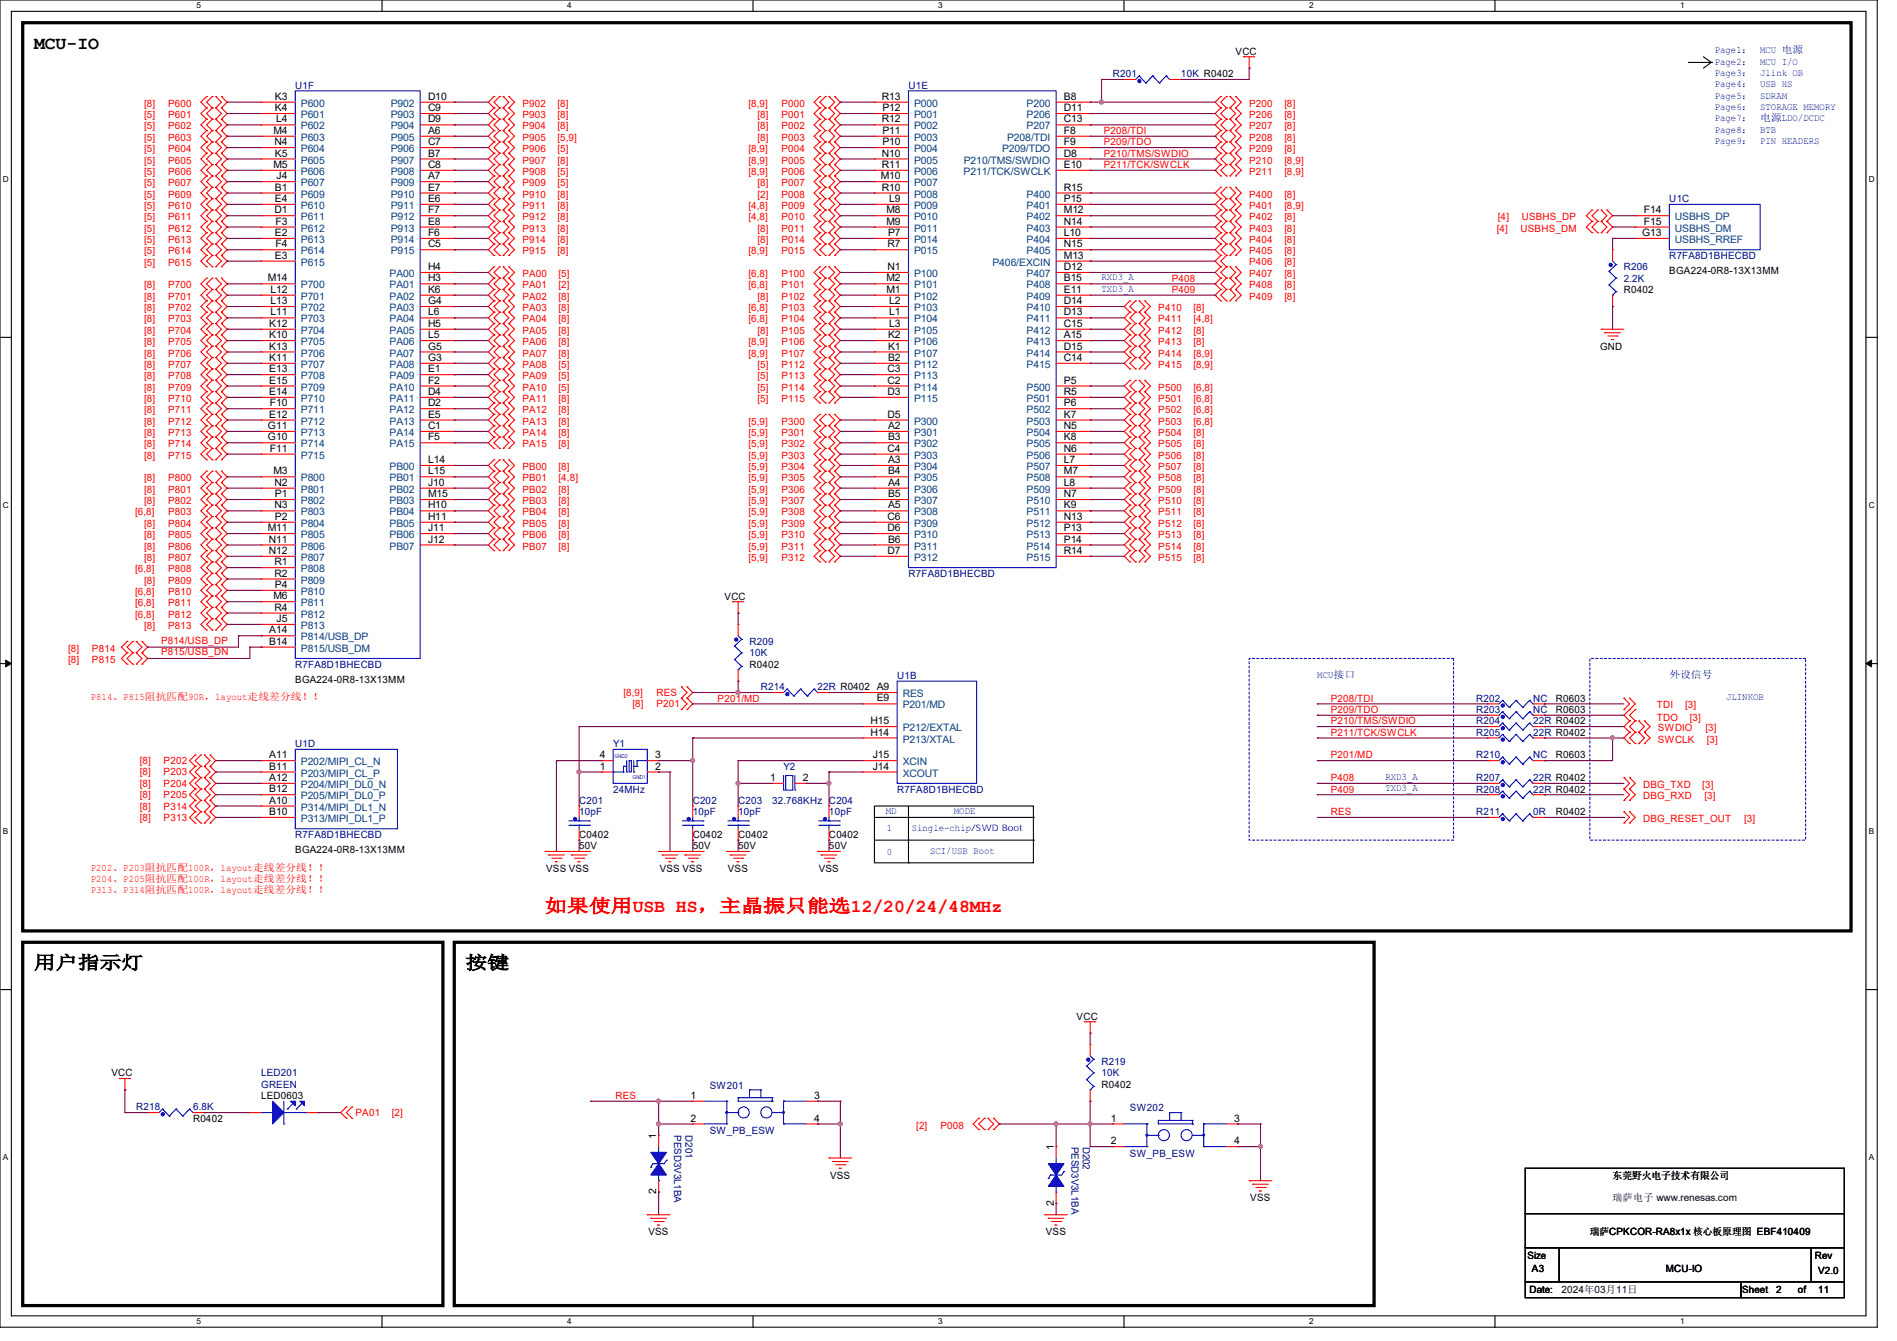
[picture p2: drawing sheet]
<svg xmlns="http://www.w3.org/2000/svg" width="297mm" height="210mm" viewBox="0 0 297 210" stroke-linecap="round" stroke-linejoin="round" font-family="sans-serif">
<defs><g id="words">
<g font-size="2.8">
<text x="5.3" y="7.7">MCU-IO</text>
<text x="5.3" y="151.7">用户指示灯</text>
<text x="72.9" y="151.7">按键</text>
</g>
<text font-size="2.8" fill="#f00" x="85.3" y="142.8">如果使用USB HS，主晶振只能选12/20/24/48MHz</text>
<g font-size="1.6">
<text x="193.5" y="8.6">VCC</text>
<text x="43.1" y="15.6">K3</text>
<text x="43.1" y="17.4">K4</text>
<text x="67" y="15.6">D10</text>
<text x="67" y="17.4">C9</text>
<text x="138.1" y="15.6">R13</text>
<text x="138.2" y="17.4">P12</text>
<text x="166.6" y="15.6">B8</text>
<text x="166.6" y="17.4">D11</text>
<text x="42.8" y="21">M4</text>
<text x="43" y="22.7">N4</text>
<text x="43.2" y="19.2">L4</text>
<text x="67" y="19.2">D9</text>
<text x="67" y="21">A6</text>
<text x="67" y="22.7">C7</text>
<text x="138.1" y="19.2">R12</text>
<text x="138.2" y="21">P11</text>
<text x="138.2" y="22.7">P10</text>
<text x="166.6" y="19.2">C13</text>
<text x="166.6" y="21">F8</text>
<text x="166.6" y="22.7">F9</text>
<text x="42.8" y="26.3">M5</text>
<text x="43.1" y="24.5">K5</text>
<text x="43.1" y="29.8">B1</text>
<text x="43.3" y="28.1">J4</text>
<text x="67" y="24.5">B7</text>
<text x="67" y="26.3">C8</text>
<text x="67" y="28.1">A7</text>
<text x="67" y="29.8">E7</text>
<text x="137.9" y="28.1">M10</text>
<text x="138.1" y="24.5">N10</text>
<text x="138.1" y="26.3">R11</text>
<text x="138.1" y="29.8">R10</text>
<text x="166.6" y="29.8">R15</text>
<text x="166.6" y="24.5">D8</text>
<text x="166.6" y="26.3">E10</text>
<text x="43" y="33.4">D1</text>
<text x="43.1" y="31.6">E4</text>
<text x="43.1" y="35.2">F3</text>
<text x="67" y="31.6">E6</text>
<text x="67" y="33.4">F7</text>
<text x="67" y="35.2">E8</text>
<text x="138.8" y="33.4">M8</text>
<text x="138.8" y="35.2">M9</text>
<text x="139.2" y="31.6">L9</text>
<text x="166.6" y="31.6">P15</text>
<text x="166.6" y="33.4">M12</text>
<text x="166.6" y="35.2">N14</text>
<text x="257.4" y="35.2">F15</text>
<text x="257.4" y="33.4">F14</text>
<text x="43.1" y="37">E2</text>
<text x="43.1" y="40.5">E3</text>
<text x="43.1" y="38.7">F4</text>
<text x="67" y="37">F6</text>
<text x="67" y="38.7">C5</text>
<text x="139" y="38.7">R7</text>
<text x="139.1" y="37">P7</text>
<text x="166.6" y="37">L10</text>
<text x="166.6" y="38.7">N15</text>
<text x="166.6" y="40.5">M13</text>
<text x="257.1" y="37">G13</text>
<text x="41.9" y="44.1">M14</text>
<text x="42.3" y="45.8">L12</text>
<text x="42.3" y="47.6">L13</text>
<text x="67" y="42.3">H4</text>
<text x="67" y="44.1">H3</text>
<text x="67" y="45.8">K6</text>
<text x="67" y="47.6">G4</text>
<text x="138.8" y="44.1">M2</text>
<text x="138.8" y="45.8">M1</text>
<text x="139" y="42.3">N1</text>
<text x="139.2" y="47.6">L2</text>
<text x="166.6" y="42.3">D12</text>
<text x="166.6" y="44.1">B15</text>
<text x="166.6" y="45.8">E11</text>
<text x="166.6" y="47.6">D14</text>
<text x="254.3" y="45.9">R0402</text>
<text x="261.4" y="42.9">BGA224-0R8-13X13MM</text>
<text x="42.2" y="51.2">K12</text>
<text x="42.2" y="53">K10</text>
<text x="42.3" y="49.4">L11</text>
<text x="67" y="49.4">L6</text>
<text x="67" y="51.2">H5</text>
<text x="67" y="53">L5</text>
<text x="139.1" y="53">K2</text>
<text x="139.2" y="49.4">L1</text>
<text x="139.2" y="51.2">L3</text>
<text x="166.6" y="49.4">D13</text>
<text x="166.6" y="51.2">C15</text>
<text x="166.6" y="53">A15</text>
<text x="42.2" y="54.7">K13</text>
<text x="42.2" y="56.5">K11</text>
<text x="42.2" y="58.3">E13</text>
<text x="67" y="54.7">G5</text>
<text x="67" y="56.5">G3</text>
<text x="67" y="58.3">E1</text>
<text x="139" y="58.3">C3</text>
<text x="139.1" y="54.7">K1</text>
<text x="139.1" y="56.5">B2</text>
<text x="166.6" y="54.7">D15</text>
<text x="166.6" y="56.5">C14</text>
<text x="250.5" y="54.8">GND</text>
<text x="42.2" y="60.1">E15</text>
<text x="42.2" y="61.8">E14</text>
<text x="42.2" y="65.4">E12</text>
<text x="42.2" y="63.6">F10</text>
<text x="67" y="60.1">F2</text>
<text x="67" y="61.8">D4</text>
<text x="67" y="63.6">D2</text>
<text x="67" y="65.4">E5</text>
<text x="139" y="60.1">C2</text>
<text x="139" y="61.8">D3</text>
<text x="139" y="65.4">D5</text>
<text x="166.6" y="60.1">P5</text>
<text x="166.6" y="61.8">R5</text>
<text x="166.6" y="63.6">P6</text>
<text x="166.6" y="65.4">K7</text>
<text x="42" y="67.2">G11</text>
<text x="42" y="69">G10</text>
<text x="42.2" y="70.7">F11</text>
<text x="67" y="67.2">C1</text>
<text x="67" y="69">F5</text>
<text x="139" y="70.7">C4</text>
<text x="139.1" y="67.2">A2</text>
<text x="139.1" y="69">B3</text>
<text x="166.6" y="67.2">N5</text>
<text x="166.6" y="69">K8</text>
<text x="166.6" y="70.7">N6</text>
<text x="42.8" y="74.3">M3</text>
<text x="43" y="76.1">N2</text>
<text x="43.1" y="77.9">P1</text>
<text x="67" y="72.5">L14</text>
<text x="67" y="74.3">L15</text>
<text x="67" y="76.1">J10</text>
<text x="67" y="77.9">M15</text>
<text x="139.1" y="72.5">A3</text>
<text x="139.1" y="74.3">B4</text>
<text x="139.1" y="76.1">A4</text>
<text x="139.1" y="77.9">B5</text>
<text x="166.6" y="72.5">L7</text>
<text x="166.6" y="74.3">M7</text>
<text x="166.6" y="76.1">L8</text>
<text x="166.6" y="77.9">N7</text>
<text x="41.9" y="83.2">M11</text>
<text x="43" y="79.6">N3</text>
<text x="43.1" y="81.4">P2</text>
<text x="67" y="79.6">H10</text>
<text x="67" y="81.4">H11</text>
<text x="67" y="83.2">J11</text>
<text x="139" y="81.4">C6</text>
<text x="139" y="83.2">D6</text>
<text x="139.1" y="79.6">A5</text>
<text x="166.6" y="79.6">K9</text>
<text x="166.6" y="83.2">P13</text>
<text x="166.6" y="81.4">N13</text>
<text x="42.1" y="85">N11</text>
<text x="42.1" y="86.7">N12</text>
<text x="43" y="88.5">R1</text>
<text x="67" y="85">J12</text>
<text x="139" y="86.7">D7</text>
<text x="139.1" y="85">B6</text>
<text x="166.6" y="86.7">R14</text>
<text x="166.6" y="85">P14</text>
<text x="42.8" y="93.9">M6</text>
<text x="43" y="90.3">R2</text>
<text x="43" y="95.6">R4</text>
<text x="43.1" y="92.1">P4</text>
<text x="113.5" y="93.9">VCC</text>
<text x="42.2" y="99.2">A14</text>
<text x="42.2" y="101">B14</text>
<text x="43.3" y="97.4">J5</text>
<text x="46.2" y="106.9">BGA224-0R8-13X13MM</text>
<text x="117.3" y="104.6">R0402</text>
<text x="136.3" y="113.4">H15</text>
<text x="137.3" y="109.9">E9</text>
<text x="243.6" y="109.9">R0603</text>
<text x="243.6" y="111.7">R0603</text>
<text x="42.2" y="118.7">A11</text>
<text x="93.9" y="118.7">4</text>
<text x="102.6" y="118.7">3</text>
<text x="136.3" y="115.2">H14</text>
<text x="136.6" y="118.7">J15</text>
<text x="243.6" y="118.8">R0603</text>
<text x="42.2" y="120.5">B11</text>
<text x="42.2" y="122.3">A12</text>
<text x="42.2" y="124.1">B12</text>
<text x="42.2" y="125.9">A10</text>
<text x="93.9" y="120.5">1</text>
<text x="102.6" y="120.5">2</text>
<text x="120.6" y="122.3">1</text>
<text x="125.7" y="122.3">2</text>
<text x="136.6" y="120.5">J14</text>
<text x="42.2" y="127.6">B10</text>
<text x="90.7" y="131.2">C0402</text>
<text x="108.5" y="131.2">C0402</text>
<text x="115.6" y="131.2">C0402</text>
<text x="129.8" y="131.2">C0402</text>
<text x="243.6" y="127.7">R0402</text>
<text x="46.2" y="133.6">BGA224-0R8-13X13MM</text>
<text x="85.5" y="136.6">VSS VSS</text>
<text x="90.7" y="133">50V</text>
<text x="103.3" y="136.6">VSS VSS</text>
<text x="108.5" y="133">50V</text>
<text x="114" y="136.6">VSS</text>
<text x="115.6" y="133">50V</text>
<text x="128.2" y="136.6">VSS</text>
<text x="129.8" y="133">50V</text>
<text x="168.6" y="159.7">VCC</text>
<text x="17.4" y="168.6">VCC</text>
<text x="40.9" y="172.1">LED0603</text>
<text x="108.1" y="172.1">1</text>
<text x="127.5" y="172.1">3</text>
<text x="172.5" y="170.3">R0402</text>
<text x="30.2" y="175.7">R0402</text>
<text x="102.7" y="178.3" transform="rotate(-90 102.7 178.3)">1</text>
<text x="108.1" y="175.6">2</text>
<text x="127.5" y="175.6">4</text>
<text x="173.9" y="175.6">1</text>
<text x="173.9" y="179.2">2</text>
<text x="193.2" y="175.6">3</text>
<text x="193.2" y="179.2">4</text>
<text x="130" y="184.6">VSS</text>
<text x="165" y="180.1" transform="rotate(-90 165 180.1)">1</text>
<text x="252.5" y="184.6">东莞野火电子技术有限公司</text>
<text x="102.7" y="187" transform="rotate(-90 102.7 187)">2</text>
<text x="165" y="188.8" transform="rotate(-90 165 188.8)">2</text>
<text x="195.7" y="188.1">VSS</text>
<text x="252.5" y="188.1">瑞萨电子 www.renesas.com</text>
<text x="101.5" y="193.5">VSS</text>
<text x="163.7" y="193.5">VSS</text>
<text x="239.1" y="197.2">Size</text>
<text x="248.9" y="193.5">瑞萨CPKCOR-RA8x1x 核心板原理图 EBF410409</text>
<text x="284.1" y="197.2">Rev</text>
<text x="239.5" y="202.5">Date:</text>
<text x="239.9" y="199.1">A3</text>
<text x="244.5" y="202.5">2024年03月11日</text>
<text x="260.8" y="199.1">MCU-IO</text>
<text x="272.7" y="202.5">Sheet</text>
<text x="278.1" y="202.5">2</text>
<text x="281.5" y="202.5">of</text>
<text x="284.6" y="199.5">V2.0</text>
<text x="284.7" y="202.5">11</text>
</g>
<g font-size="1.6" fill="#00f">
<text x="268.5" y="11.9">Page3：</text>
<text x="268.5" y="10.1">Page2：</text>
<text x="268.5" y="8.3">Page1：</text>
<text x="275.6" y="10.1">MCU I/O</text>
<text x="275.6" y="8.3">MCU 电源</text>
<text x="275.6" y="11.9">Jlink OB</text>
<text x="268.5" y="15.5">Page5：</text>
<text x="268.5" y="13.7">Page4：</text>
<text x="268.5" y="17.2">Page6：</text>
<text x="275.6" y="13.7">USB HS</text>
<text x="275.6" y="17.2">STORAGE MEMORY</text>
<text x="275.6" y="15.5">SDRAM</text>
<text x="268.5" y="20.8">Page8：</text>
<text x="268.5" y="22.6">Page9：</text>
<text x="268.5" y="19">Page7：</text>
<text x="275.6" y="20.8">BTB</text>
<text x="275.6" y="22.6">PIN HEADERS</text>
<text x="275.6" y="19">电源LDO/DCDC</text>
<text x="172.5" y="43.9">RXD3_A</text>
<text x="172.5" y="45.7">TXD3_A</text>
<text x="206.2" y="106.1">MCU接口</text>
<text x="261.4" y="106.1">外设信号</text>
<text x="270.2" y="109.7">JLINKOB</text>
<text x="216.9" y="122.1">RXD3_A</text>
<text x="216.9" y="123.9">TXD3_A</text>
<text x="138.7" y="127.5">MD</text>
<text x="138.9" y="130.1">1</text>
<text x="142.7" y="130.2">Single-chip/SWD Boot</text>
<text x="149.3" y="127.5">MODE</text>
<text x="138.9" y="133.9">0</text>
<text x="145.6" y="133.7">SCI/USB Boot</text>
</g>
<g font-size="1.6" fill="#f00">
<text x="22.6" y="16.7">[8]</text>
<text x="26.3" y="16.7">P600</text>
<text x="81.8" y="16.7">P902</text>
<text x="87.3" y="16.7">[8]</text>
<text x="117.2" y="16.7">[8,9]</text>
<text x="122.3" y="16.7">P000</text>
<text x="195.6" y="16.7">P200</text>
<text x="201.1" y="16.7">[8]</text>
<text x="22.6" y="18.5">[5]</text>
<text x="22.6" y="20.3">[5]</text>
<text x="22.6" y="22.1">[5]</text>
<text x="22.6" y="23.8">[5]</text>
<text x="26.3" y="18.5">P601</text>
<text x="26.3" y="20.3">P602</text>
<text x="26.3" y="22.1">P603</text>
<text x="26.3" y="23.8">P604</text>
<text x="81.8" y="18.5">P903</text>
<text x="81.8" y="20.3">P904</text>
<text x="81.8" y="22.1">P905</text>
<text x="81.8" y="23.8">P906</text>
<text x="87.3" y="18.5">[8]</text>
<text x="87.3" y="20.3">[8]</text>
<text x="87.3" y="22.1">[5,9]</text>
<text x="87.3" y="23.8">[5]</text>
<text x="117.2" y="23.8">[8,9]</text>
<text x="118.6" y="18.5">[8]</text>
<text x="118.6" y="20.3">[8]</text>
<text x="118.6" y="22.1">[8]</text>
<text x="122.3" y="18.5">P001</text>
<text x="122.3" y="20.3">P002</text>
<text x="122.3" y="22.1">P003</text>
<text x="122.3" y="23.8">P004</text>
<text x="172.8" y="21">P208/TDI</text>
<text x="172.8" y="22.8">P209/TDO</text>
<text x="195.6" y="18.5">P206</text>
<text x="195.6" y="20.3">P207</text>
<text x="195.6" y="22.1">P208</text>
<text x="195.6" y="23.8">P209</text>
<text x="201.1" y="18.5">[8]</text>
<text x="201.1" y="20.3">[8]</text>
<text x="201.1" y="22.1">[8]</text>
<text x="201.1" y="23.8">[8]</text>
<text x="22.6" y="25.6">[5]</text>
<text x="22.6" y="27.4">[5]</text>
<text x="22.6" y="29.2">[5]</text>
<text x="26.3" y="25.6">P605</text>
<text x="26.3" y="27.4">P606</text>
<text x="26.3" y="29.2">P607</text>
<text x="81.8" y="25.6">P907</text>
<text x="81.8" y="27.4">P908</text>
<text x="81.8" y="29.2">P909</text>
<text x="87.3" y="25.6">[8]</text>
<text x="87.3" y="27.4">[5]</text>
<text x="87.3" y="29.2">[5]</text>
<text x="117.2" y="25.6">[8,9]</text>
<text x="117.2" y="27.4">[8,9]</text>
<text x="118.6" y="29.2">[8]</text>
<text x="122.3" y="25.6">P005</text>
<text x="122.3" y="27.4">P006</text>
<text x="122.3" y="29.2">P007</text>
<text x="172.8" y="24.6">P210/TMS/SWDIO</text>
<text x="172.8" y="26.3">P211/TCK/SWCLK</text>
<text x="195.6" y="27.4">P211</text>
<text x="195.6" y="25.6">P210</text>
<text x="201.1" y="27.4">[8,9]</text>
<text x="201.1" y="25.6">[8,9]</text>
<text x="22.6" y="30.9">[5]</text>
<text x="22.6" y="32.7">[5]</text>
<text x="22.6" y="34.5">[5]</text>
<text x="26.3" y="30.9">P609</text>
<text x="26.3" y="32.7">P610</text>
<text x="26.3" y="34.5">P611</text>
<text x="81.8" y="30.9">P910</text>
<text x="81.8" y="32.7">P911</text>
<text x="81.8" y="34.5">P912</text>
<text x="87.3" y="30.9">[8]</text>
<text x="87.3" y="32.7">[8]</text>
<text x="87.3" y="34.5">[8]</text>
<text x="117.2" y="32.7">[4,8]</text>
<text x="117.2" y="34.5">[4,8]</text>
<text x="118.6" y="30.9">[2]</text>
<text x="122.3" y="30.9">P008</text>
<text x="122.3" y="32.7">P009</text>
<text x="122.3" y="34.5">P010</text>
<text x="195.6" y="30.9">P400</text>
<text x="195.6" y="32.7">P401</text>
<text x="195.6" y="34.5">P402</text>
<text x="201.1" y="30.9">[8]</text>
<text x="201.1" y="32.7">[8,9]</text>
<text x="201.1" y="34.5">[8]</text>
<text x="234.5" y="34.5">[4]</text>
<text x="238.3" y="34.5">USBHS_DP</text>
<text x="22.6" y="36.3">[5]</text>
<text x="22.6" y="38.1">[5]</text>
<text x="22.6" y="39.8">[5]</text>
<text x="22.6" y="41.6">[5]</text>
<text x="26.3" y="36.3">P612</text>
<text x="26.3" y="38.1">P613</text>
<text x="26.3" y="39.8">P614</text>
<text x="26.3" y="41.6">P615</text>
<text x="81.8" y="36.3">P913</text>
<text x="81.8" y="38.1">P914</text>
<text x="81.8" y="39.8">P915</text>
<text x="87.3" y="36.3">[8]</text>
<text x="87.3" y="38.1">[8]</text>
<text x="87.3" y="39.8">[8]</text>
<text x="117.2" y="39.8">[8,9]</text>
<text x="118.6" y="36.3">[8]</text>
<text x="118.6" y="38.1">[8]</text>
<text x="122.3" y="36.3">P011</text>
<text x="122.3" y="38.1">P014</text>
<text x="122.3" y="39.8">P015</text>
<text x="195.6" y="36.3">P403</text>
<text x="195.6" y="38.1">P404</text>
<text x="195.6" y="39.8">P405</text>
<text x="195.6" y="41.4">P406</text>
<text x="201.1" y="36.3">[8]</text>
<text x="201.1" y="38.1">[8]</text>
<text x="201.1" y="39.8">[8]</text>
<text x="201.1" y="41.4">[8]</text>
<text x="234.4" y="36.3">[4]</text>
<text x="238.1" y="36.3">USBHS_DM</text>
<text x="22.6" y="45.2">[8]</text>
<text x="22.6" y="46.9">[8]</text>
<text x="26.3" y="45.2">P700</text>
<text x="26.3" y="46.9">P701</text>
<text x="81.8" y="43.4">PA00</text>
<text x="81.8" y="45.2">PA01</text>
<text x="81.8" y="46.9">PA02</text>
<text x="87.5" y="43.4">[5]</text>
<text x="87.5" y="45.2">[2]</text>
<text x="87.5" y="46.9">[8]</text>
<text x="117.2" y="43.4">[6,8]</text>
<text x="117.2" y="45.2">[6,8]</text>
<text x="118.6" y="46.9">[8]</text>
<text x="122.3" y="43.4">P100</text>
<text x="122.3" y="45.2">P101</text>
<text x="122.3" y="46.9">P102</text>
<text x="183.5" y="44.1">P408</text>
<text x="183.5" y="45.9">P409</text>
<text x="195.6" y="43.4">P407</text>
<text x="195.6" y="45.2">P408</text>
<text x="195.6" y="46.9">P409</text>
<text x="201.1" y="43.4">[8]</text>
<text x="201.1" y="45.2">[8]</text>
<text x="201.1" y="46.9">[8]</text>
<text x="22.6" y="48.7">[8]</text>
<text x="22.6" y="50.5">[8]</text>
<text x="22.6" y="52.3">[8]</text>
<text x="26.3" y="48.7">P702</text>
<text x="26.3" y="50.5">P703</text>
<text x="26.3" y="52.3">P704</text>
<text x="81.8" y="48.7">PA03</text>
<text x="81.8" y="50.5">PA04</text>
<text x="81.8" y="52.3">PA05</text>
<text x="87.5" y="48.7">[8]</text>
<text x="87.5" y="50.5">[8]</text>
<text x="87.5" y="52.3">[8]</text>
<text x="117.2" y="48.7">[6,8]</text>
<text x="117.2" y="50.5">[6,8]</text>
<text x="118.6" y="52.3">[8]</text>
<text x="122.3" y="48.7">P103</text>
<text x="122.3" y="50.5">P104</text>
<text x="122.3" y="52.3">P105</text>
<text x="181.4" y="48.7">P410</text>
<text x="181.4" y="50.5">P411</text>
<text x="181.4" y="52.3">P412</text>
<text x="186.9" y="48.7">[8]</text>
<text x="186.9" y="50.5">[4,8]</text>
<text x="186.9" y="52.3">[8]</text>
<text x="22.6" y="54.1">[8]</text>
<text x="22.6" y="55.8">[8]</text>
<text x="22.6" y="57.6">[8]</text>
<text x="22.6" y="59.4">[8]</text>
<text x="26.3" y="54.1">P705</text>
<text x="26.3" y="55.8">P706</text>
<text x="26.3" y="57.6">P707</text>
<text x="26.3" y="59.4">P708</text>
<text x="81.8" y="54.1">PA06</text>
<text x="81.8" y="55.8">PA07</text>
<text x="81.8" y="57.6">PA08</text>
<text x="81.8" y="59.4">PA09</text>
<text x="87.5" y="54.1">[8]</text>
<text x="87.5" y="55.8">[8]</text>
<text x="87.5" y="57.6">[5]</text>
<text x="87.5" y="59.4">[5]</text>
<text x="117.2" y="54.1">[8,9]</text>
<text x="117.2" y="55.8">[8,9]</text>
<text x="118.6" y="57.6">[5]</text>
<text x="118.6" y="59.4">[5]</text>
<text x="122.3" y="54.1">P106</text>
<text x="122.3" y="55.8">P107</text>
<text x="122.3" y="57.6">P112</text>
<text x="122.3" y="59.4">P113</text>
<text x="181.4" y="54.1">P413</text>
<text x="181.4" y="55.8">P414</text>
<text x="181.4" y="57.6">P415</text>
<text x="186.9" y="54.1">[8]</text>
<text x="186.9" y="55.8">[8,9]</text>
<text x="186.9" y="57.6">[8,9]</text>
<text x="22.6" y="61.2">[8]</text>
<text x="22.6" y="62.9">[8]</text>
<text x="22.6" y="64.7">[8]</text>
<text x="26.3" y="61.2">P709</text>
<text x="26.3" y="62.9">P710</text>
<text x="26.3" y="64.7">P711</text>
<text x="81.8" y="61.2">PA10</text>
<text x="81.8" y="62.9">PA11</text>
<text x="81.8" y="64.7">PA12</text>
<text x="87.5" y="61.2">[5]</text>
<text x="87.5" y="62.9">[8]</text>
<text x="87.5" y="64.7">[8]</text>
<text x="118.6" y="61.2">[5]</text>
<text x="118.6" y="62.9">[5]</text>
<text x="122.3" y="61.2">P114</text>
<text x="122.3" y="62.9">P115</text>
<text x="181.4" y="61.2">P500</text>
<text x="181.4" y="62.9">P501</text>
<text x="181.4" y="64.7">P502</text>
<text x="186.9" y="61.2">[6,8]</text>
<text x="186.9" y="62.9">[6,8]</text>
<text x="186.9" y="64.7">[6,8]</text>
<text x="22.6" y="66.5">[8]</text>
<text x="22.6" y="68.3">[8]</text>
<text x="22.6" y="70.1">[8]</text>
<text x="22.6" y="71.8">[8]</text>
<text x="26.3" y="66.5">P712</text>
<text x="26.3" y="68.3">P713</text>
<text x="26.3" y="70.1">P714</text>
<text x="26.3" y="71.8">P715</text>
<text x="81.8" y="66.5">PA13</text>
<text x="81.8" y="68.3">PA14</text>
<text x="81.8" y="70.1">PA15</text>
<text x="87.5" y="66.5">[8]</text>
<text x="87.5" y="68.3">[8]</text>
<text x="87.5" y="70.1">[8]</text>
<text x="117.2" y="66.5">[5,9]</text>
<text x="117.2" y="68.3">[5,9]</text>
<text x="117.2" y="70.1">[5,9]</text>
<text x="117.2" y="71.8">[5,9]</text>
<text x="122.3" y="66.5">P300</text>
<text x="122.3" y="68.3">P301</text>
<text x="122.3" y="70.1">P302</text>
<text x="122.3" y="71.8">P303</text>
<text x="181.4" y="66.5">P503</text>
<text x="181.4" y="68.3">P504</text>
<text x="181.4" y="70.1">P505</text>
<text x="181.4" y="71.8">P506</text>
<text x="186.9" y="66.5">[6,8]</text>
<text x="186.9" y="68.3">[8]</text>
<text x="186.9" y="70.1">[8]</text>
<text x="186.9" y="71.8">[8]</text>
<text x="22.6" y="75.4">[8]</text>
<text x="22.6" y="77.2">[8]</text>
<text x="26.3" y="75.4">P800</text>
<text x="26.3" y="77.2">P801</text>
<text x="81.8" y="73.6">PB00</text>
<text x="81.8" y="75.4">PB01</text>
<text x="81.8" y="77.2">PB02</text>
<text x="87.5" y="73.6">[8]</text>
<text x="87.5" y="75.4">[4,8]</text>
<text x="87.5" y="77.2">[8]</text>
<text x="117.2" y="73.6">[5,9]</text>
<text x="117.2" y="75.4">[5,9]</text>
<text x="117.2" y="77.2">[5,9]</text>
<text x="122.3" y="73.6">P304</text>
<text x="122.3" y="75.4">P305</text>
<text x="122.3" y="77.2">P306</text>
<text x="181.4" y="73.6">P507</text>
<text x="181.4" y="75.4">P508</text>
<text x="181.4" y="77.2">P509</text>
<text x="186.9" y="73.6">[8]</text>
<text x="186.9" y="75.4">[8]</text>
<text x="186.9" y="77.2">[8]</text>
<text x="21.2" y="80.7">[6,8]</text>
<text x="22.6" y="78.9">[8]</text>
<text x="22.6" y="82.5">[8]</text>
<text x="26.3" y="78.9">P802</text>
<text x="26.3" y="80.7">P803</text>
<text x="26.3" y="82.5">P804</text>
<text x="81.8" y="78.9">PB03</text>
<text x="81.8" y="80.7">PB04</text>
<text x="81.8" y="82.5">PB05</text>
<text x="87.5" y="78.9">[8]</text>
<text x="87.5" y="80.7">[8]</text>
<text x="87.5" y="82.5">[8]</text>
<text x="117.2" y="78.9">[5,9]</text>
<text x="117.2" y="80.7">[5,9]</text>
<text x="117.2" y="82.5">[5,9]</text>
<text x="122.3" y="78.9">P307</text>
<text x="122.3" y="80.7">P308</text>
<text x="122.3" y="82.5">P309</text>
<text x="181.4" y="78.9">P510</text>
<text x="181.4" y="80.7">P511</text>
<text x="181.4" y="82.5">P512</text>
<text x="186.9" y="78.9">[8]</text>
<text x="186.9" y="80.7">[8]</text>
<text x="186.9" y="82.5">[8]</text>
<text x="21.2" y="89.6">[6,8]</text>
<text x="22.6" y="84.3">[8]</text>
<text x="22.6" y="86.1">[8]</text>
<text x="22.6" y="87.8">[8]</text>
<text x="26.3" y="84.3">P805</text>
<text x="26.3" y="86.1">P806</text>
<text x="26.3" y="87.8">P807</text>
<text x="26.3" y="89.6">P808</text>
<text x="81.8" y="84.3">PB06</text>
<text x="81.8" y="86.1">PB07</text>
<text x="87.5" y="84.3">[8]</text>
<text x="87.5" y="86.1">[8]</text>
<text x="117.2" y="84.3">[5,9]</text>
<text x="117.2" y="86.1">[5,9]</text>
<text x="117.2" y="87.8">[5,9]</text>
<text x="122.3" y="84.3">P310</text>
<text x="122.3" y="86.1">P311</text>
<text x="122.3" y="87.8">P312</text>
<text x="181.4" y="84.3">P513</text>
<text x="181.4" y="86.1">P514</text>
<text x="181.4" y="87.8">P515</text>
<text x="186.9" y="84.3">[8]</text>
<text x="186.9" y="86.1">[8]</text>
<text x="186.9" y="87.8">[8]</text>
<text x="21.2" y="93.2">[6,8]</text>
<text x="21.2" y="95">[6,8]</text>
<text x="22.6" y="91.4">[8]</text>
<text x="26.3" y="91.4">P809</text>
<text x="26.3" y="93.2">P810</text>
<text x="26.3" y="95">P811</text>
<text x="21.2" y="96.7">[6,8]</text>
<text x="22.6" y="98.5">[8]</text>
<text x="25.2" y="100.8">P814/USB_DP</text>
<text x="26.3" y="96.7">P812</text>
<text x="26.3" y="98.5">P813</text>
<text x="10.7" y="103.8">[8]</text>
<text x="10.7" y="102.1">[8]</text>
<text x="14.4" y="103.8">P815</text>
<text x="14.4" y="102.1">P814</text>
<text x="25.2" y="102.6">P815/USB_DN</text>
<text x="14.2" y="109.7">P814、P815阻抗匹配90R，layout走线差分线！！</text>
<text x="97.6" y="109">[8,9]</text>
<text x="99" y="110.8">[8]</text>
<text x="102.8" y="109">RES</text>
<text x="102.8" y="110.8">P201</text>
<text x="112.4" y="109.9">P201/MD</text>
<text x="208.4" y="109.9">P208/TDI</text>
<text x="208.4" y="111.7">P209/TDO</text>
<text x="208.4" y="113.5">P210/TMS/SWDIO</text>
<text x="259.4" y="111">TDI</text>
<text x="259.4" y="112.9">TDO</text>
<text x="263.9" y="111">[3]</text>
<text x="264.6" y="112.9">[3]</text>
<text x="21.9" y="119.7">[8]</text>
<text x="25.6" y="119.7">P202</text>
<text x="208.4" y="115.2">P211/TCK/SWCLK</text>
<text x="208.4" y="118.8">P201/MD</text>
<text x="259.6" y="114.5">SWDIO</text>
<text x="259.6" y="116.3">SWCLK</text>
<text x="267" y="114.5">[3]</text>
<text x="267.2" y="116.3">[3]</text>
<text x="21.9" y="121.5">[8]</text>
<text x="21.9" y="125">[8]</text>
<text x="21.9" y="123.2">[8]</text>
<text x="25.6" y="121.5">P203</text>
<text x="25.6" y="125">P205</text>
<text x="25.6" y="123.2">P204</text>
<text x="208.4" y="122.3">P408</text>
<text x="208.4" y="124.1">P409</text>
<text x="257.3" y="125.2">DBG_RXD</text>
<text x="257.3" y="123.4">DBG_TXD</text>
<text x="266.5" y="123.4">[3]</text>
<text x="266.9" y="125.2">[3]</text>
<text x="21.9" y="128.6">[8]</text>
<text x="21.9" y="126.8">[8]</text>
<text x="25.6" y="128.6">P313</text>
<text x="25.6" y="126.8">P314</text>
<text x="208.4" y="127.7">RES</text>
<text x="257.3" y="128.7">DBG_RESET_OUT</text>
<text x="273.1" y="128.7">[3]</text>
<text x="14.2" y="136.4">P202、P203阻抗匹配100R，layout走线差分线！！</text>
<text x="14.2" y="138.1">P204、P205阻抗匹配100R，layout走线差分线！！</text>
<text x="14.2" y="139.9">P313、P314阻抗匹配100R，layout走线差分线！！</text>
<text x="96.3" y="172.1">RES</text>
<text x="55.7" y="174.8">PA01</text>
<text x="61.3" y="174.8">[2]</text>
<text x="143.5" y="176.7">[2]</text>
<text x="147.2" y="176.7">P008</text>
</g>
<g font-size="1.6" fill="#000080">
<text x="46.2" y="13.9">U1F</text>
<text x="142.2" y="13.9">U1E</text>
<text x="174.2" y="12.1">R201</text>
<text x="184.9" y="12.1">10K R0402</text>
<text x="261.4" y="31.7">U1C</text>
<text x="261.4" y="40.6">R7FA8D1BHECBD</text>
<text x="254.3" y="42.3">R206</text>
<text x="254.3" y="44.1">2.2K</text>
<text x="142.2" y="90.3">R7FA8D1BHECBD</text>
<text x="117.3" y="101">R209</text>
<text x="46.2" y="104.6">R7FA8D1BHECBD</text>
<text x="117.3" y="102.8">10K</text>
<text x="140.5" y="106.3">U1B</text>
<text x="119.1" y="108.1">R214</text>
<text x="128" y="108.1">22R R0402 A9</text>
<text x="231.1" y="109.9">R202</text>
<text x="231.1" y="113.5">R204</text>
<text x="231.1" y="111.7">R203</text>
<text x="240" y="109.9">NC</text>
<text x="240" y="113.5">22R R0402</text>
<text x="240" y="111.7">NC</text>
<text x="46.2" y="117">U1D</text>
<text x="96" y="117">Y1</text>
<text x="231.1" y="115.2">R205</text>
<text x="231.1" y="118.8">R210</text>
<text x="240" y="115.2">22R R0402</text>
<text x="240" y="118.8">NC</text>
<text x="90.7" y="125.9">C201</text>
<text x="96" y="124.1">24MHz</text>
<text x="108.5" y="125.9">C202</text>
<text x="115.6" y="125.9">C203</text>
<text x="120.9" y="125.9">32.768KHz C204</text>
<text x="122.7" y="120.6">Y2</text>
<text x="140.5" y="124.1">R7FA8D1BHECBD</text>
<text x="231.1" y="122.3">R207</text>
<text x="231.1" y="124.1">R208</text>
<text x="240" y="122.3">22R R0402</text>
<text x="240" y="124.1">22R R0402</text>
<text x="46.2" y="131.2">R7FA8D1BHECBD</text>
<text x="90.7" y="127.7">10pF</text>
<text x="108.5" y="127.7">10pF</text>
<text x="115.6" y="127.7">10pF</text>
<text x="129.8" y="127.7">10pF</text>
<text x="231.1" y="127.7">R211</text>
<text x="240" y="127.7">0R</text>
<text x="172.5" y="166.8">R219</text>
<text x="21.3" y="173.9">R218</text>
<text x="30.2" y="173.9">6.8K</text>
<text x="40.9" y="168.6">LED201</text>
<text x="40.9" y="170.3">GREEN</text>
<text x="111.1" y="170.5">SW201</text>
<text x="172.5" y="168.6">10K</text>
<text x="105.5" y="177.8" transform="rotate(90 105.5 177.8)">PESD3V3L1BA</text>
<text x="107.3" y="177.8" transform="rotate(90 107.3 177.8)">D201</text>
<text x="111.1" y="177.6">SW_PB_ESW</text>
<text x="167.8" y="179.6" transform="rotate(90 167.8 179.6)">PESD3V3L1BA</text>
<text x="169.5" y="179.6" transform="rotate(90 169.5 179.6)">D202</text>
<text x="176.9" y="174.1">SW202</text>
<text x="176.9" y="181.2">SW_PB_ESW</text>
</g>
<g font-size="1.6" fill="#004080">
<text x="47.1" y="16.7">P600</text>
<text x="61.2" y="16.7">P902</text>
<text x="143.1" y="16.7">P000</text>
<text x="160.7" y="16.7">P200</text>
<text x="47.1" y="18.5">P601</text>
<text x="47.1" y="20.3">P602</text>
<text x="47.1" y="22.1">P603</text>
<text x="47.1" y="23.8">P604</text>
<text x="61.2" y="18.5">P903</text>
<text x="61.2" y="20.3">P904</text>
<text x="61.2" y="22.1">P905</text>
<text x="61.2" y="23.8">P906</text>
<text x="143.1" y="18.5">P001</text>
<text x="143.1" y="20.3">P002</text>
<text x="143.1" y="22.1">P003</text>
<text x="143.1" y="23.8">P004</text>
<text x="156.9" y="23.8">P209/TDO</text>
<text x="157.7" y="22.1">P208/TDI</text>
<text x="160.7" y="18.5">P206</text>
<text x="160.7" y="20.3">P207</text>
<text x="47.1" y="25.6">P605</text>
<text x="47.1" y="27.4">P606</text>
<text x="47.1" y="29.2">P607</text>
<text x="61.2" y="25.6">P907</text>
<text x="61.2" y="27.4">P908</text>
<text x="61.2" y="29.2">P909</text>
<text x="143.1" y="25.6">P005</text>
<text x="143.1" y="27.4">P006</text>
<text x="143.1" y="29.2">P007</text>
<text x="150.9" y="27.4">P211/TCK/SWCLK</text>
<text x="150.9" y="25.6">P210/TMS/SWDIO</text>
<text x="47.1" y="30.9">P609</text>
<text x="47.1" y="32.7">P610</text>
<text x="47.1" y="34.5">P611</text>
<text x="61.2" y="30.9">P910</text>
<text x="61.2" y="32.7">P911</text>
<text x="61.2" y="34.5">P912</text>
<text x="143.1" y="30.9">P008</text>
<text x="143.1" y="32.7">P009</text>
<text x="143.1" y="34.5">P010</text>
<text x="160.7" y="30.9">P400</text>
<text x="160.7" y="32.7">P401</text>
<text x="160.7" y="34.5">P402</text>
<text x="262.3" y="34.5">USBHS_DP</text>
<text x="47.1" y="36.3">P612</text>
<text x="47.1" y="38.1">P613</text>
<text x="47.1" y="39.8">P614</text>
<text x="47.1" y="41.6">P615</text>
<text x="61.2" y="36.3">P913</text>
<text x="61.2" y="38.1">P914</text>
<text x="61.2" y="39.8">P915</text>
<text x="143.1" y="36.3">P011</text>
<text x="143.1" y="38.1">P014</text>
<text x="143.1" y="39.8">P015</text>
<text x="155.4" y="41.6">P406/EXCIN</text>
<text x="160.7" y="36.3">P403</text>
<text x="160.7" y="38.1">P404</text>
<text x="160.7" y="39.8">P405</text>
<text x="262.3" y="36.3">USBHS_DM</text>
<text x="262.3" y="38.1">USBHS_RREF</text>
<text x="47.1" y="45.2">P700</text>
<text x="47.1" y="46.9">P701</text>
<text x="61" y="43.4">PA00</text>
<text x="61" y="45.2">PA01</text>
<text x="61" y="46.9">PA02</text>
<text x="143.1" y="43.4">P100</text>
<text x="143.1" y="45.2">P101</text>
<text x="143.1" y="46.9">P102</text>
<text x="160.7" y="43.4">P407</text>
<text x="160.7" y="45.2">P408</text>
<text x="160.7" y="46.9">P409</text>
<text x="47.1" y="48.7">P702</text>
<text x="47.1" y="50.5">P703</text>
<text x="47.1" y="52.3">P704</text>
<text x="61" y="48.7">PA03</text>
<text x="61" y="50.5">PA04</text>
<text x="61" y="52.3">PA05</text>
<text x="143.1" y="48.7">P103</text>
<text x="143.1" y="50.5">P104</text>
<text x="143.1" y="52.3">P105</text>
<text x="160.7" y="48.7">P410</text>
<text x="160.7" y="50.5">P411</text>
<text x="160.7" y="52.3">P412</text>
<text x="47.1" y="54.1">P705</text>
<text x="47.1" y="55.8">P706</text>
<text x="47.1" y="57.6">P707</text>
<text x="47.1" y="59.4">P708</text>
<text x="61" y="54.1">PA06</text>
<text x="61" y="55.8">PA07</text>
<text x="61" y="57.6">PA08</text>
<text x="61" y="59.4">PA09</text>
<text x="143.1" y="54.1">P106</text>
<text x="143.1" y="55.8">P107</text>
<text x="143.1" y="57.6">P112</text>
<text x="143.1" y="59.4">P113</text>
<text x="160.7" y="54.1">P413</text>
<text x="160.7" y="55.8">P414</text>
<text x="160.7" y="57.6">P415</text>
<text x="47.1" y="61.2">P709</text>
<text x="47.1" y="63">P710</text>
<text x="47.1" y="64.7">P711</text>
<text x="61" y="61.2">PA10</text>
<text x="61" y="63">PA11</text>
<text x="61" y="64.7">PA12</text>
<text x="143.1" y="61.2">P114</text>
<text x="143.1" y="63">P115</text>
<text x="160.7" y="61.2">P500</text>
<text x="160.7" y="63">P501</text>
<text x="160.7" y="64.7">P502</text>
<text x="47.1" y="66.5">P712</text>
<text x="47.1" y="68.3">P713</text>
<text x="47.1" y="70.1">P714</text>
<text x="47.1" y="71.8">P715</text>
<text x="61" y="66.5">PA13</text>
<text x="61" y="68.3">PA14</text>
<text x="61" y="70.1">PA15</text>
<text x="143.1" y="66.5">P300</text>
<text x="143.1" y="68.3">P301</text>
<text x="143.1" y="70.1">P302</text>
<text x="143.1" y="71.8">P303</text>
<text x="160.7" y="66.5">P503</text>
<text x="160.7" y="68.3">P504</text>
<text x="160.7" y="70.1">P505</text>
<text x="160.7" y="71.8">P506</text>
<text x="47.1" y="75.4">P800</text>
<text x="47.1" y="77.2">P801</text>
<text x="61" y="73.6">PB00</text>
<text x="61" y="75.4">PB01</text>
<text x="61" y="77.2">PB02</text>
<text x="143.1" y="73.6">P304</text>
<text x="143.1" y="75.4">P305</text>
<text x="143.1" y="77.2">P306</text>
<text x="160.7" y="73.6">P507</text>
<text x="160.7" y="75.4">P508</text>
<text x="160.7" y="77.2">P509</text>
<text x="47.1" y="79">P802</text>
<text x="47.1" y="80.7">P803</text>
<text x="47.1" y="82.5">P804</text>
<text x="61" y="79">PB03</text>
<text x="61" y="80.7">PB04</text>
<text x="61" y="82.5">PB05</text>
<text x="143.1" y="79">P307</text>
<text x="143.1" y="80.7">P308</text>
<text x="143.1" y="82.5">P309</text>
<text x="160.7" y="79">P510</text>
<text x="160.7" y="80.7">P511</text>
<text x="160.7" y="82.5">P512</text>
<text x="47.1" y="84.3">P805</text>
<text x="47.1" y="86.1">P806</text>
<text x="47.1" y="87.8">P807</text>
<text x="47.1" y="89.6">P808</text>
<text x="61" y="84.3">PB06</text>
<text x="61" y="86.1">PB07</text>
<text x="143.1" y="84.3">P310</text>
<text x="143.1" y="86.1">P311</text>
<text x="143.1" y="87.8">P312</text>
<text x="160.7" y="87.8">P515</text>
<text x="160.7" y="86.1">P514</text>
<text x="160.7" y="84.3">P513</text>
<text x="47.1" y="91.4">P809</text>
<text x="47.1" y="93.2">P810</text>
<text x="47.1" y="95">P811</text>
<text x="47.1" y="96.7">P812</text>
<text x="47.1" y="98.5">P813</text>
<text x="47.1" y="100.3">P814/USB_DP</text>
<text x="47.1" y="102.1">P815/USB_DM</text>
<text x="141.3" y="109.2">RES</text>
<text x="141.3" y="111">P201/MD</text>
<text x="47.1" y="119.8">P202/MIPI_CL_N</text>
<text x="141.3" y="114.5">P212/EXTAL</text>
<text x="141.3" y="116.3">P213/XTAL</text>
<text x="141.3" y="119.8">XCIN</text>
<text x="47.1" y="121.6">P203/MIPI_CL_P</text>
<text x="47.1" y="123.4">P204/MIPI_DL0_N</text>
<text x="47.1" y="125.2">P205/MIPI_DL0_P</text>
<text x="141.3" y="121.6">XCOUT</text>
<text x="47.1" y="127">P314/MIPI_DL1_N</text>
<text x="47.1" y="128.7">P313/MIPI_DL1_P</text>
</g>
<g font-size="1.3">
<text x="30.8" y="1.3">5</text>
<text x="88.8" y="1.3">4</text>
<text x="146.9" y="1.3">3</text>
<text x="205" y="1.3">2</text>
<text x="263.1" y="1.3">1</text>
<text x=".5" y="28.4">D</text>
<text x="292.6" y="28.4">D</text>
<text x=".5" y="79.5">C</text>
<text x="292.6" y="79.5">C</text>
<text x=".5" y="130.6">B</text>
<text x="292.6" y="130.6">B</text>
<text x=".5" y="181.7">A</text>
<text x="292.6" y="181.7">A</text>
<text x="30.8" y="207.4">5</text>
<text x="88.8" y="207.4">4</text>
<text x="146.9" y="207.4">3</text>
<text x="205" y="207.4">2</text>
<text x="263.1" y="207.4">1</text>
</g>
<g font-size=".8" fill="#00f">
<text x="96.2" y="118.7">GND2</text>
<text x="99" y="122.1">GND1</text>
</g>
</g></defs>
<path d="M0 0h293.9v207.9h-293.9zM1.8 1.8h290.3v204.3h-290.3z" fill="none" stroke="#000" stroke-width=".17"/>
<g fill="#fff">
<path d="M30.8 .2h.7v1.4h-.7z"/>
<path d="M30.8 206.2h.7v1.4h-.7z"/>
</g>
<path d="M59.8 0v1.8M59.8 206.1v1.8" fill="none" stroke="#000" stroke-width=".17"/>
<g fill="#fff">
<path d="M88.8 .2h.7v1.4h-.7z"/>
<path d="M88.8 206.2h.7v1.4h-.7z"/>
</g>
<path d="M117.9 0v1.8M117.9 206.1v1.8" fill="none" stroke="#000" stroke-width=".17"/>
<g fill="#fff">
<path d="M146.9 .2h.7v1.4h-.7z"/>
<path d="M146.9 206.2h.7v1.4h-.7z"/>
</g>
<path d="M176 0v1.8M176 206.1v1.8" fill="none" stroke="#000" stroke-width=".17"/>
<g fill="#fff">
<path d="M205 .2h.7v1.4h-.7z"/>
<path d="M205 206.2h.7v1.4h-.7z"/>
</g>
<path d="M234.1 0v1.8M234.1 206.1v1.8" fill="none" stroke="#000" stroke-width=".17"/>
<g fill="#fff">
<path d="M263.1 .2h.6v1.4h-.6z"/>
<path d="M263.1 206.2h.6v1.4h-.6z"/>
<path d="M.5 27.3h.9v1.4h-.9z"/>
<path d="M292.6 27.3h.9v1.4h-.9z"/>
<path d="M.5 78.4h.9v1.4h-.9z"/>
<path d="M292.6 78.4h.9v1.4h-.9z"/>
</g>
<path d="M0 52.8h1.8M292.1 52.8h1.8" fill="none" stroke="#000" stroke-width=".17"/>
<g fill="#fff">
<path d="M.5 129.5h.8v1.4h-.8z"/>
<path d="M292.6 129.5h.8v1.4h-.8z"/>
</g>
<path d="M0 103.9h1.8M292.1 103.9h1.8" fill="none" stroke="#000" stroke-width=".17"/>
<path d="M.9 103.4l.9 .5-.9 .5zM292.1 103.9l.9-.5v1z" fill="#000" stroke="#000" stroke-width=".16"/>
<g fill="#fff">
<path d="M.5 180.5h.8v1.4h-.8z"/>
<path d="M292.6 180.5h.8v1.4h-.8z"/>
</g>
<g fill="none" stroke="#000" stroke-width=".17">
<path d="M264.4 9.8h3.5M266.7 8.9l1.2 .9M267.9 9.8h.1M267.9 9.8l-1.2 .9M136.9 126.2h24.9v8.9h-24.9zM136.9 131.6h24.9M136.9 128h24.9M142.2 135.1h.1M142.2 126.2v8.9M161.8 131.6h.1M161.8 128h.1M0 155h1.8"/>
<path d="M292.1 155h1.8M238.8 183h50v7.1h-50zM238.8 190.1h50v5.3h-50zM238.8 195.4h5.3v5.3h-5.3zM244.1 195.4h39.5v5.3h-39.5zM283.6 195.4h5.2v5.3h-5.2zM238.8 200.7h33.8v2.5h-33.8zM272.6 200.7h16.2v2.5h-16.2z"/>
</g>
<path d="M3.6 3.6h286.2v142.2h-286.2zM3.6 147.6h65.7v56.9h-65.7zM71.1 147.6h144v56.9h-144z" fill="none" stroke="#000" stroke-width=".51"/>
<path d="M195.6 103.1h32v28.5h-32zM248.9 103.1h33.8v28.5h-33.8z" fill="none" stroke="#00f" stroke-width=".17" stroke-dasharray=".3"/>
<g fill="none" stroke="#f00" stroke-width=".17">
<path d="M32.3 15.1h.1M32.3 16.9h.1M32.3 18.7h.1M32.3 15.1l-.8 .9 .8 .9M32.3 16.9l-.8 .9 .8 .9M32.3 18.7l-.8 .9 .8 .8M33.2 16.9h.1M33.2 15.1h.1M33.2 18.7h.1M33.2 15.1l-.9 .9 .9 .9M33.2 16.9l-.9 .9 .9 .9M33.2 18.7l-.9 .9 .9 .8"/>
<path d="M33.8 16.9h.1M33.8 15.1h.1M33.8 18.7h.1M33.8 15.1l.9 .9-.9 .9M33.8 16.9l.9 .9-.9 .9M33.8 18.7l.9 .9-.9 .8M34.7 15.1h.1M34.7 16.9h.1M34.7 18.7h.1M34.7 15.1l.9 .9-.9 .9M34.7 16.9l.9 .9-.9 .9M34.7 18.7l.9 .9-.9 .8"/>
<path d="M40.9 16h.1M40.9 17.8h.1M40.9 19.6h.1M40.9 16h5.3M40.9 17.8h5.3M40.9 19.6h5.3M65.8 16h5.3M65.8 17.8h5.3M65.8 19.6h5.3M71.1 16h.1M71.1 17.8h.1M71.1 19.6h.1"/>
<path d="M77.3 15.1h.1M77.3 16.9h.1M77.3 18.7h.1M77.3 15.1l-.8 .9 .8 .9M77.3 16.9l-.8 .9 .8 .9M77.3 18.7l-.8 .9 .8 .8M78.2 16.9h.1M78.2 15.1h.1M78.2 18.7h.1M78.2 15.1l-.9 .9 .9 .9M78.2 16.9l-.9 .9 .9 .9M78.2 18.7l-.9 .9 .9 .8"/>
<path d="M78.8 16.9h.1M78.8 15.1h.1M78.8 18.7h.1M78.8 15.1l.9 .9-.9 .9M78.8 16.9l.9 .9-.9 .9M78.8 18.7l.9 .9-.9 .8M79.7 15.1h.1M79.7 16.9h.1M79.7 18.7h.1M79.7 15.1l.9 .9-.9 .9M79.7 16.9l.9 .9-.9 .9M79.7 18.7l.9 .9-.9 .8"/>
<path d="M128.4 15.1h.1M128.4 16.9h.1M128.4 18.7h.1M128.4 15.1l-.9 .9 .9 .9M128.4 16.9l-.9 .9 .9 .9M128.4 18.7l-.9 .9 .9 .8M129.2 16.9h.1M129.2 15.1h.1M129.2 18.7h.1M129.2 15.1l-.8 .9 .8 .9M129.2 16.9l-.8 .9 .8 .9M129.2 18.7l-.8 .9 .8 .8"/>
<path d="M129.8 16.9h.1M129.8 15.1h.1M129.8 18.7h.1M129.8 15.1l.9 .9-.9 .9M129.8 16.9l.9 .9-.9 .9M129.8 18.7l.9 .9-.9 .8M130.7 15.1h.1M130.7 16.9h.1M130.7 18.7h.1M130.7 15.1l.9 .9-.9 .9M130.7 16.9l.9 .9-.9 .9M130.7 18.7l.9 .9-.9 .8"/>
<path d="M136.9 16h.1M136.9 17.8h.1M136.9 19.6h.1M136.9 16h5.3M136.9 17.8h5.3M136.9 19.6h5.3M165.4 16h5.3M165.4 17.8h5.3M165.4 19.6h5.3M170.7 16h.1M170.7 17.8h.1M170.7 19.6h.1"/>
<path d="M176 12.4h.1M176 12.4h1.8M183.1 12.4h1.8M184.9 12.4h.1M191.1 15.1h.1M191.1 16.9h.1M191.1 18.7h.1M191.1 15.1l-.9 .9 .9 .9M191.1 16.9l-.9 .9 .9 .9M191.1 18.7l-.9 .9 .9 .8M192 16.9h.1M192 15.1h.1"/>
<path d="M192 18.7h.1M192 15.1l-.9 .9 .9 .9M192 16.9l-.9 .9 .9 .9M192 18.7l-.9 .9 .9 .8M192.6 16.9h.1M192.6 15.1h.1M192.6 18.7h.1M192.6 15.1l.9 .9-.9 .9M192.6 16.9l.9 .9-.9 .9M192.6 18.7l.9 .9-.9 .8M193.5 15.1h.1M193.5 16.9h.1"/>
<path d="M193.5 18.7h.1M193.5 15.1l.9 .9-.9 .9M193.5 16.9l.9 .9-.9 .9M193.5 18.7l.9 .9-.9 .8M194.7 8.9h.1M194.7 8.9h1.8M195.6 10.7h.1M195.6 8.9v1.8M32.3 20.4h.1M32.3 22.2h.1M32.3 24h.1M32.3 25.8h.1"/>
<path d="M32.3 27.6h.1M32.3 29.3h.1M32.3 31.1h.1M32.3 32.9h.1M32.3 34.7h.1M32.3 36.4h.1M32.3 38.2h.1M32.3 20.4l-.8 .9 .8 .9M32.3 22.2l-.8 .9 .8 .9M32.3 24l-.8 .9 .8 .9M32.3 25.8l-.8 .9 .8 .9M32.3 27.6l-.8 .8 .8 .9"/>
<path d="M32.3 29.3l-.8 .9 .8 .9M32.3 31.1l-.8 .9 .8 .9M32.3 32.9l-.8 .9 .8 .9M32.3 34.7l-.8 .9 .8 .8M32.3 36.4l-.8 .9 .8 .9M32.3 38.2l-.8 .9 .8 .9M33.2 20.4h.1M33.2 22.2h.1M33.2 24h.1M33.2 25.8h.1M33.2 27.6h.1M33.2 29.3h.1"/>
<path d="M33.2 31.1h.1M33.2 32.9h.1M33.2 34.7h.1M33.2 36.4h.1M33.2 38.2h.1M33.2 20.4l-.9 .9 .9 .9M33.2 22.2l-.9 .9 .9 .9M33.2 24l-.9 .9 .9 .9M33.2 25.8l-.9 .9 .9 .9M33.2 27.6l-.9 .8 .9 .9M33.2 29.3l-.9 .9 .9 .9M33.2 31.1l-.9 .9 .9 .9"/>
<path d="M33.2 32.9l-.9 .9 .9 .9M33.2 34.7l-.9 .9 .9 .8M33.2 36.4l-.9 .9 .9 .9M33.2 38.2l-.9 .9 .9 .9M33.8 20.4h.1M33.8 22.2h.1M33.8 24h.1M33.8 25.8h.1M33.8 27.6h.1M33.8 29.3h.1M33.8 31.1h.1M33.8 32.9h.1"/>
<path d="M33.8 34.7h.1M33.8 36.4h.1M33.8 38.2h.1M33.8 20.4l.9 .9-.9 .9M33.8 22.2l.9 .9-.9 .9M33.8 24l.9 .9-.9 .9M33.8 25.8l.9 .9-.9 .9M33.8 27.6l.9 .8-.9 .9M33.8 29.3l.9 .9-.9 .9M33.8 31.1l.9 .9-.9 .9M33.8 32.9l.9 .9-.9 .9M33.8 34.7l.9 .9-.9 .8"/>
<path d="M33.8 36.4l.9 .9-.9 .9M33.8 38.2l.9 .9-.9 .9M34.7 20.4h.1M34.7 22.2h.1M34.7 24h.1M34.7 25.8h.1M34.7 27.6h.1M34.7 29.3h.1M34.7 31.1h.1M34.7 32.9h.1M34.7 34.7h.1M34.7 36.4h.1"/>
<path d="M34.7 38.2h.1M34.7 20.4l.9 .9-.9 .9M34.7 22.2l.9 .9-.9 .9M34.7 24l.9 .9-.9 .9M34.7 25.8l.9 .9-.9 .9M34.7 27.6l.9 .8-.9 .9M34.7 29.3l.9 .9-.9 .9M34.7 31.1l.9 .9-.9 .9M34.7 32.9l.9 .9-.9 .9M34.7 34.7l.9 .9-.9 .8M34.7 36.4l.9 .9-.9 .9M34.7 38.2l.9 .9-.9 .9"/>
<path d="M40.9 21.3h.1M40.9 23.1h.1M40.9 24.9h.1M40.9 26.7h.1M40.9 28.4h.1M40.9 30.2h.1M40.9 32h.1M40.9 33.8h.1M40.9 35.6h.1M40.9 37.3h.1M40.9 39.1h.1M40.9 21.3h5.3"/>
<path d="M40.9 23.1h5.3M40.9 24.9h5.3M40.9 26.7h5.3M40.9 28.4h5.3M40.9 30.2h5.3M40.9 32h5.3M40.9 33.8h5.3M40.9 35.6h5.3M40.9 37.3h5.3M40.9 39.1h5.3M65.8 21.3h5.3M65.8 23.1h5.3"/>
<path d="M65.8 24.9h5.3M65.8 26.7h5.3M65.8 28.4h5.3M65.8 30.2h5.3M65.8 32h5.3M65.8 33.8h5.3M65.8 35.6h5.3M65.8 37.3h5.3M65.8 39.1h5.3M71.1 21.3h.1M71.1 23.1h.1M71.1 24.9h.1"/>
<path d="M71.1 26.7h.1M71.1 28.4h.1M71.1 30.2h.1M71.1 32h.1M71.1 33.8h.1M71.1 35.6h.1M71.1 37.3h.1M71.1 39.1h.1M77.3 20.4h.1M77.3 22.2h.1M77.3 24h.1M77.3 25.8h.1"/>
<path d="M77.3 27.6h.1M77.3 29.3h.1M77.3 31.1h.1M77.3 32.9h.1M77.3 34.7h.1M77.3 36.4h.1M77.3 38.2h.1M77.3 22.2l-.8 .9 .8 .9M77.3 24l-.8 .9 .8 .9M77.3 25.8l-.8 .9 .8 .9M77.3 27.6l-.8 .8 .8 .9M77.3 29.3l-.8 .9 .8 .9"/>
<path d="M77.3 36.4l-.8 .9 .8 .9M77.3 38.2l-.8 .9 .8 .9M77.3 20.4l-.8 .9 .8 .9M77.3 31.1l-.8 .9 .8 .9M77.3 32.9l-.8 .9 .8 .9M77.3 34.7l-.8 .9 .8 .8M78.2 20.4h.1M78.2 22.2h.1M78.2 24h.1M78.2 25.8h.1M78.2 27.6h.1M78.2 29.3h.1"/>
<path d="M78.2 31.1h.1M78.2 32.9h.1M78.2 34.7h.1M78.2 36.4h.1M78.2 38.2h.1M78.2 20.4l-.9 .9 .9 .9M78.2 22.2l-.9 .9 .9 .9M78.2 24l-.9 .9 .9 .9M78.2 25.8l-.9 .9 .9 .9M78.2 27.6l-.9 .8 .9 .9M78.2 36.4l-.9 .9 .9 .9M78.2 38.2l-.9 .9 .9 .9"/>
<path d="M78.2 29.3l-.9 .9 .9 .9M78.2 31.1l-.9 .9 .9 .9M78.2 32.9l-.9 .9 .9 .9M78.2 34.7l-.9 .9 .9 .8M78.8 20.4h.1M78.8 22.2h.1M78.8 24h.1M78.8 25.8h.1M78.8 27.6h.1M78.8 29.3h.1M78.8 31.1h.1M78.8 32.9h.1"/>
<path d="M78.8 34.7h.1M78.8 36.4h.1M78.8 38.2h.1M78.8 20.4l.9 .9-.9 .9M78.8 22.2l.9 .9-.9 .9M78.8 24l.9 .9-.9 .9M78.8 25.8l.9 .9-.9 .9M78.8 27.6l.9 .8-.9 .9M78.8 29.3l.9 .9-.9 .9M78.8 31.1l.9 .9-.9 .9M78.8 32.9l.9 .9-.9 .9M78.8 34.7l.9 .9-.9 .8"/>
<path d="M78.8 36.4l.9 .9-.9 .9M78.8 38.2l.9 .9-.9 .9M79.7 20.4h.1M79.7 22.2h.1M79.7 24h.1M79.7 25.8h.1M79.7 27.6h.1M79.7 29.3h.1M79.7 31.1h.1M79.7 32.9h.1M79.7 34.7h.1M79.7 36.4h.1"/>
<path d="M79.7 38.2h.1M79.7 20.4l.9 .9-.9 .9M79.7 22.2l.9 .9-.9 .9M79.7 24l.9 .9-.9 .9M79.7 25.8l.9 .9-.9 .9M79.7 27.6l.9 .8-.9 .9M79.7 29.3l.9 .9-.9 .9M79.7 31.1l.9 .9-.9 .9M79.7 32.9l.9 .9-.9 .9M79.7 34.7l.9 .9-.9 .8M79.7 36.4l.9 .9-.9 .9M79.7 38.2l.9 .9-.9 .9"/>
<path d="M128.4 20.4h.1M128.4 22.2h.1M128.4 24h.1M128.4 25.8h.1M128.4 27.6h.1M128.4 29.3h.1M128.4 31.1h.1M128.4 32.9h.1M128.4 34.7h.1M128.4 36.4h.1M128.4 38.2h.1M128.4 20.4l-.9 .9 .9 .9"/>
<path d="M128.4 22.2l-.9 .9 .9 .9M128.4 24l-.9 .9 .9 .9M128.4 25.8l-.9 .9 .9 .9M128.4 27.6l-.9 .8 .9 .9M128.4 29.3l-.9 .9 .9 .9M128.4 31.1l-.9 .9 .9 .9M128.4 32.9l-.9 .9 .9 .9M128.4 34.7l-.9 .9 .9 .8M128.4 36.4l-.9 .9 .9 .9M128.4 38.2l-.9 .9 .9 .9M129.2 20.4h.1M129.2 22.2h.1"/>
<path d="M129.2 24h.1M129.2 25.8h.1M129.2 27.6h.1M129.2 29.3h.1M129.2 31.1h.1M129.2 32.9h.1M129.2 34.7h.1M129.2 36.4h.1M129.2 38.2h.1M129.2 20.4l-.8 .9 .8 .9M129.2 22.2l-.8 .9 .8 .9M129.2 24l-.8 .9 .8 .9"/>
<path d="M129.2 25.8l-.8 .9 .8 .9M129.2 27.6l-.8 .8 .8 .9M129.2 29.3l-.8 .9 .8 .9M129.2 31.1l-.8 .9 .8 .9M129.2 32.9l-.8 .9 .8 .9M129.2 34.7l-.8 .9 .8 .8M129.2 36.4l-.8 .9 .8 .9M129.2 38.2l-.8 .9 .8 .9M129.8 20.4h.1M129.8 22.2h.1M129.8 24h.1M129.8 25.8h.1"/>
<path d="M129.8 27.6h.1M129.8 29.3h.1M129.8 31.1h.1M129.8 32.9h.1M129.8 34.7h.1M129.8 36.4h.1M129.8 38.2h.1M129.8 20.4l.9 .9-.9 .9M129.8 22.2l.9 .9-.9 .9M129.8 24l.9 .9-.9 .9M129.8 25.8l.9 .9-.9 .9M129.8 27.6l.9 .8-.9 .9"/>
<path d="M129.8 29.3l.9 .9-.9 .9M129.8 31.1l.9 .9-.9 .9M129.8 32.9l.9 .9-.9 .9M129.8 34.7l.9 .9-.9 .8M129.8 36.4l.9 .9-.9 .9M129.8 38.2l.9 .9-.9 .9M130.7 20.4h.1M130.7 22.2h.1M130.7 24h.1M130.7 25.8h.1M130.7 27.6h.1M130.7 29.3h.1"/>
<path d="M130.7 31.1h.1M130.7 32.9h.1M130.7 34.7h.1M130.7 36.4h.1M130.7 38.2h.1M130.7 20.4l.9 .9-.9 .9M130.7 22.2l.9 .9-.9 .9M130.7 24l.9 .9-.9 .9M130.7 25.8l.9 .9-.9 .9M130.7 27.6l.9 .8-.9 .9M130.7 29.3l.9 .9-.9 .9M130.7 31.1l.9 .9-.9 .9"/>
<path d="M130.7 32.9l.9 .9-.9 .9M130.7 34.7l.9 .9-.9 .8M130.7 36.4l.9 .9-.9 .9M130.7 38.2l.9 .9-.9 .9M136.9 21.3h.1M136.9 23.1h.1M136.9 24.9h.1M136.9 26.7h.1M136.9 28.4h.1M136.9 30.2h.1M136.9 32h.1M136.9 33.8h.1"/>
<path d="M136.9 35.6h.1M136.9 37.3h.1M136.9 39.1h.1M136.9 21.3h5.3M136.9 23.1h5.3M136.9 24.9h5.3M136.9 26.7h5.3M136.9 28.4h5.3M136.9 30.2h5.3M136.9 32h5.3M136.9 33.8h5.3M136.9 35.6h5.3"/>
<path d="M136.9 37.3h5.3M136.9 39.1h5.3M165.4 21.3h5.3M165.4 23.1h5.3M165.4 24.9h5.3M165.4 26.7h5.3M165.4 30.2h5.3M165.4 32h5.3M165.4 33.8h5.3M165.4 35.6h5.3M165.4 37.3h5.3M165.4 39.1h5.3"/>
<path d="M170.7 30.2h.1M170.7 32h.1M170.7 33.8h.1M170.7 35.6h.1M170.7 37.3h.1M170.7 39.1h.1M170.7 21.3h.1M170.7 23.1h.1M170.7 24.9h.1M170.7 26.7h.1M191.1 20.4h.1M191.1 29.3h.1"/>
<path d="M191.1 31.1h.1M191.1 32.9h.1M191.1 34.7h.1M191.1 36.4h.1M191.1 38.2h.1M191.1 25.8h.1M191.1 27.6h.1M191.1 24h.1M191.1 22.2h.1M191.1 22.2l-.9 .9 .9 .9M191.1 24l-.9 .9 .9 .9M191.1 25.8l-.9 .9 .9 .9"/>
<path d="M191.1 29.3l-.9 .9 .9 .9M191.1 31.1l-.9 .9 .9 .9M191.1 32.9l-.9 .9 .9 .9M191.1 34.7l-.9 .9 .9 .8M191.1 36.4l-.9 .9 .9 .9M191.1 38.2l-.9 .9 .9 .9M191.1 20.4l-.9 .9 .9 .9M192 20.4h.1M192 31.1h.1M192 29.3h.1M192 32.9h.1M192 34.7h.1"/>
<path d="M192 36.4h.1M192 38.2h.1M192 27.6h.1M192 25.8h.1M192 24h.1M192 22.2h.1M192 22.2l-.9 .9 .9 .9M192 24l-.9 .9 .9 .9M192 25.8l-.9 .9 .9 .9M192 29.3l-.9 .9 .9 .9M192 31.1l-.9 .9 .9 .9M192 32.9l-.9 .9 .9 .9"/>
<path d="M192 34.7l-.9 .9 .9 .8M192 36.4l-.9 .9 .9 .9M192 38.2l-.9 .9 .9 .9M192 20.4l-.9 .9 .9 .9M192.6 20.4h.1M192.6 31.1h.1M192.6 29.3h.1M192.6 32.9h.1M192.6 34.7h.1M192.6 36.4h.1M192.6 38.2h.1M192.6 27.6h.1"/>
<path d="M192.6 25.8h.1M192.6 24h.1M192.6 22.2h.1M192.6 29.3l.9 .9-.9 .9M192.6 31.1l.9 .9-.9 .9M192.6 32.9l.9 .9-.9 .9M192.6 34.7l.9 .9-.9 .8M192.6 36.4l.9 .9-.9 .9M192.6 38.2l.9 .9-.9 .9M192.6 25.8l.9 .9-.9 .9M192.6 24l.9 .9-.9 .9M192.6 20.4l.9 .9-.9 .9"/>
<path d="M192.6 22.2l.9 .9-.9 .9M193.5 20.4h.1M193.5 29.3h.1M193.5 31.1h.1M193.5 32.9h.1M193.5 34.7h.1M193.5 36.4h.1M193.5 38.2h.1M193.5 25.8h.1M193.5 27.6h.1M193.5 24h.1M193.5 22.2h.1"/>
<path d="M193.5 29.3l.9 .9-.9 .9M193.5 31.1l.9 .9-.9 .9M193.5 32.9l.9 .9-.9 .9M193.5 34.7l.9 .9-.9 .8M193.5 36.4l.9 .9-.9 .9M193.5 38.2l.9 .9-.9 .9M193.5 25.8l.9 .9-.9 .9M193.5 24l.9 .9-.9 .9M193.5 20.4l.9 .9-.9 .9M193.5 22.2l.9 .9-.9 .9M249.3 34.7h.1M249.3 36.4h.1"/>
<path d="M249.3 32.9h.1M249.3 34.7l-.9 .9 .9 .8M249.3 32.9l-.9 .9 .9 .9M250.1 36.4h.1M250.1 34.7h.1M250.1 32.9h.1M250.1 34.7l-.8 .9 .8 .8M250.1 32.9l-.8 .9 .8 .9M250.7 36.4h.1M250.7 34.7h.1M250.7 32.9h.1M250.7 34.7l.9 .9-.9 .8"/>
<path d="M250.7 32.9l.9 .9-.9 .9M251.6 34.7h.1M251.6 36.4h.1M251.6 32.9h.1M251.6 34.7l.9 .9-.9 .8M251.6 32.9l.9 .9-.9 .9M252.5 39.1h.1M252.5 39.1v1.8M256 35.6h.1M256 33.8h.1M256 37.3h.1M256 33.8h5.4"/>
<path d="M256 35.6h5.4M256 37.3h5.4M32.3 40h.1M32.3 41.8h.1M32.3 43.6h.1M32.3 45.3h.1M32.3 47.1h.1M32.3 48.9h.1M32.3 50.7h.1M32.3 52.5h.1M32.3 54.2h.1M32.3 56h.1"/>
<path d="M32.3 57.8h.1M32.3 59.6h.1M32.3 40l-.8 .9 .8 .9M32.3 43.6l-.8 .8 .8 .9M32.3 45.3l-.8 .9 .8 .9M32.3 47.1l-.8 .9 .8 .9M32.3 48.9l-.8 .9 .8 .9M32.3 50.7l-.8 .9 .8 .9M32.3 52.5l-.8 .8 .8 .9M32.3 54.2l-.8 .9 .8 .9M32.3 56l-.8 .9 .8 .9M32.3 57.8l-.8 .9 .8 .9"/>
<path d="M32.3 59.6l-.8 .9 .8 .8M33.2 40h.1M33.2 41.8h.1M33.2 45.3h.1M33.2 43.6h.1M33.2 47.1h.1M33.2 48.9h.1M33.2 50.7h.1M33.2 52.5h.1M33.2 54.2h.1M33.2 56h.1M33.2 57.8h.1"/>
<path d="M33.2 59.6h.1M33.2 40l-.9 .9 .9 .9M33.2 43.6l-.9 .8 .9 .9M33.2 45.3l-.9 .9 .9 .9M33.2 47.1l-.9 .9 .9 .9M33.2 48.9l-.9 .9 .9 .9M33.2 50.7l-.9 .9 .9 .9M33.2 52.5l-.9 .8 .9 .9M33.2 54.2l-.9 .9 .9 .9M33.2 56l-.9 .9 .9 .9M33.2 57.8l-.9 .9 .9 .9M33.2 59.6l-.9 .9 .9 .8"/>
<path d="M33.8 40h.1M33.8 41.8h.1M33.8 45.3h.1M33.8 43.6h.1M33.8 47.1h.1M33.8 48.9h.1M33.8 50.7h.1M33.8 52.5h.1M33.8 54.2h.1M33.8 56h.1M33.8 57.8h.1M33.8 59.6h.1"/>
<path d="M33.8 40l.9 .9-.9 .9M33.8 43.6l.9 .8-.9 .9M33.8 45.3l.9 .9-.9 .9M33.8 47.1l.9 .9-.9 .9M33.8 48.9l.9 .9-.9 .9M33.8 50.7l.9 .9-.9 .9M33.8 52.5l.9 .8-.9 .9M33.8 54.2l.9 .9-.9 .9M33.8 56l.9 .9-.9 .9M33.8 57.8l.9 .9-.9 .9M33.8 59.6l.9 .9-.9 .8M34.7 40h.1"/>
<path d="M34.7 41.8h.1M34.7 43.6h.1M34.7 45.3h.1M34.7 47.1h.1M34.7 48.9h.1M34.7 50.7h.1M34.7 52.5h.1M34.7 54.2h.1M34.7 56h.1M34.7 57.8h.1M34.7 59.6h.1M34.7 40l.9 .9-.9 .9"/>
<path d="M34.7 43.6l.9 .8-.9 .9M34.7 45.3l.9 .9-.9 .9M34.7 47.1l.9 .9-.9 .9M34.7 48.9l.9 .9-.9 .9M34.7 50.7l.9 .9-.9 .9M34.7 52.5l.9 .8-.9 .9M34.7 54.2l.9 .9-.9 .9M34.7 56l.9 .9-.9 .9M34.7 57.8l.9 .9-.9 .9M34.7 59.6l.9 .9-.9 .8M40.9 40.9h.1M40.9 44.4h.1"/>
<path d="M40.9 46.2h.1M40.9 48h.1M40.9 49.8h.1M40.9 51.6h.1M40.9 53.3h.1M40.9 55.1h.1M40.9 56.9h.1M40.9 58.7h.1M40.9 51.6h5.3M40.9 40.9h5.3M40.9 44.4h5.3M40.9 46.2h5.3"/>
<path d="M40.9 48h5.3M40.9 49.8h5.3M40.9 53.3h5.3M40.9 55.1h5.3M40.9 56.9h5.3M40.9 58.7h5.3M65.8 51.6h5.3M65.8 44.4h5.3M65.8 46.2h5.3M65.8 48h5.3M65.8 49.8h5.3M65.8 42.7h5.3"/>
<path d="M65.8 53.3h5.3M65.8 55.1h5.3M65.8 56.9h5.3M65.8 58.7h5.3M71.1 42.7h.1M71.1 44.4h.1M71.1 46.2h.1M71.1 48h.1M71.1 49.8h.1M71.1 51.6h.1M71.1 53.3h.1M71.1 55.1h.1"/>
<path d="M71.1 56.9h.1M71.1 58.7h.1M77.3 40h.1M77.3 41.8h.1M77.3 43.6h.1M77.3 45.3h.1M77.3 47.1h.1M77.3 48.9h.1M77.3 50.7h.1M77.3 52.5h.1M77.3 54.2h.1M77.3 56h.1"/>
<path d="M77.3 57.8h.1M77.3 59.6h.1M77.3 41.8l-.8 .9 .8 .9M77.3 43.6l-.8 .8 .8 .9M77.3 45.3l-.8 .9 .8 .9M77.3 47.1l-.8 .9 .8 .9M77.3 52.5l-.8 .8 .8 .9M77.3 54.2l-.8 .9 .8 .9M77.3 56l-.8 .9 .8 .9M77.3 48.9l-.8 .9 .8 .9M77.3 50.7l-.8 .9 .8 .9M77.3 57.8l-.8 .9 .8 .9"/>
<path d="M77.3 59.6l-.8 .9 .8 .8M78.2 40h.1M78.2 43.6h.1M78.2 41.8h.1M78.2 45.3h.1M78.2 47.1h.1M78.2 48.9h.1M78.2 50.7h.1M78.2 52.5h.1M78.2 54.2h.1M78.2 56h.1M78.2 57.8h.1"/>
<path d="M78.2 59.6h.1M78.2 41.8l-.9 .9 .9 .9M78.2 43.6l-.9 .8 .9 .9M78.2 45.3l-.9 .9 .9 .9M78.2 52.5l-.9 .8 .9 .9M78.2 54.2l-.9 .9 .9 .9M78.2 47.1l-.9 .9 .9 .9M78.2 48.9l-.9 .9 .9 .9M78.2 50.7l-.9 .9 .9 .9M78.2 56l-.9 .9 .9 .9M78.2 57.8l-.9 .9 .9 .9M78.2 59.6l-.9 .9 .9 .8"/>
<path d="M78.8 40h.1M78.8 43.6h.1M78.8 41.8h.1M78.8 45.3h.1M78.8 47.1h.1M78.8 48.9h.1M78.8 50.7h.1M78.8 52.5h.1M78.8 54.2h.1M78.8 56h.1M78.8 57.8h.1M78.8 59.6h.1"/>
<path d="M78.8 41.8l.9 .9-.9 .9M78.8 43.6l.9 .8-.9 .9M78.8 45.3l.9 .9-.9 .9M78.8 47.1l.9 .9-.9 .9M78.8 48.9l.9 .9-.9 .9M78.8 50.7l.9 .9-.9 .9M78.8 52.5l.9 .8-.9 .9M78.8 54.2l.9 .9-.9 .9M78.8 56l.9 .9-.9 .9M78.8 57.8l.9 .9-.9 .9M78.8 59.6l.9 .9-.9 .8M79.7 40h.1"/>
<path d="M79.7 41.8h.1M79.7 43.6h.1M79.7 45.3h.1M79.7 47.1h.1M79.7 48.9h.1M79.7 50.7h.1M79.7 52.5h.1M79.7 54.2h.1M79.7 56h.1M79.7 57.8h.1M79.7 59.6h.1M79.7 41.8l.9 .9-.9 .9"/>
<path d="M79.7 43.6l.9 .8-.9 .9M79.7 45.3l.9 .9-.9 .9M79.7 47.1l.9 .9-.9 .9M79.7 48.9l.9 .9-.9 .9M79.7 50.7l.9 .9-.9 .9M79.7 52.5l.9 .8-.9 .9M79.7 54.2l.9 .9-.9 .9M79.7 56l.9 .9-.9 .9M79.7 57.8l.9 .9-.9 .9M79.7 59.6l.9 .9-.9 .8M128.4 40h.1M128.4 41.8h.1"/>
<path d="M128.4 43.6h.1M128.4 45.3h.1M128.4 47.1h.1M128.4 48.9h.1M128.4 50.7h.1M128.4 52.5h.1M128.4 54.2h.1M128.4 56h.1M128.4 57.8h.1M128.4 59.6h.1M128.4 41.8l-.9 .9 .9 .9M128.4 43.6l-.9 .8 .9 .9"/>
<path d="M128.4 45.3l-.9 .9 .9 .9M128.4 47.1l-.9 .9 .9 .9M128.4 48.9l-.9 .9 .9 .9M128.4 50.7l-.9 .9 .9 .9M128.4 52.5l-.9 .8 .9 .9M128.4 54.2l-.9 .9 .9 .9M128.4 56l-.9 .9 .9 .9M128.4 57.8l-.9 .9 .9 .9M128.4 59.6l-.9 .9 .9 .8M129.2 40h.1M129.2 43.6h.1M129.2 41.8h.1"/>
<path d="M129.2 45.3h.1M129.2 47.1h.1M129.2 48.9h.1M129.2 50.7h.1M129.2 52.5h.1M129.2 54.2h.1M129.2 56h.1M129.2 57.8h.1M129.2 59.6h.1M129.2 41.8l-.8 .9 .8 .9M129.2 43.6l-.8 .8 .8 .9M129.2 45.3l-.8 .9 .8 .9"/>
<path d="M129.2 47.1l-.8 .9 .8 .9M129.2 48.9l-.8 .9 .8 .9M129.2 50.7l-.8 .9 .8 .9M129.2 52.5l-.8 .8 .8 .9M129.2 54.2l-.8 .9 .8 .9M129.2 56l-.8 .9 .8 .9M129.2 57.8l-.8 .9 .8 .9M129.2 59.6l-.8 .9 .8 .8M129.8 40h.1M129.8 43.6h.1M129.8 41.8h.1M129.8 45.3h.1"/>
<path d="M129.8 47.1h.1M129.8 48.9h.1M129.8 50.7h.1M129.8 52.5h.1M129.8 54.2h.1M129.8 56h.1M129.8 57.8h.1M129.8 59.6h.1M129.8 41.8l.9 .9-.9 .9M129.8 43.6l.9 .8-.9 .9M129.8 45.3l.9 .9-.9 .9M129.8 47.1l.9 .9-.9 .9"/>
<path d="M129.8 48.9l.9 .9-.9 .9M129.8 50.7l.9 .9-.9 .9M129.8 52.5l.9 .8-.9 .9M129.8 54.2l.9 .9-.9 .9M129.8 56l.9 .9-.9 .9M129.8 57.8l.9 .9-.9 .9M129.8 59.6l.9 .9-.9 .8M130.7 40h.1M130.7 41.8h.1M130.7 43.6h.1M130.7 45.3h.1M130.7 47.1h.1"/>
<path d="M130.7 48.9h.1M130.7 50.7h.1M130.7 52.5h.1M130.7 54.2h.1M130.7 56h.1M130.7 57.8h.1M130.7 59.6h.1M130.7 41.8l.9 .9-.9 .9M130.7 43.6l.9 .8-.9 .9M130.7 45.3l.9 .9-.9 .9M130.7 47.1l.9 .9-.9 .9M130.7 48.9l.9 .9-.9 .9"/>
<path d="M130.7 50.7l.9 .9-.9 .9M130.7 52.5l.9 .8-.9 .9M130.7 54.2l.9 .9-.9 .9M130.7 56l.9 .9-.9 .9M130.7 57.8l.9 .9-.9 .9M130.7 59.6l.9 .9-.9 .8M136.9 42.7h.1M136.9 44.4h.1M136.9 46.2h.1M136.9 48h.1M136.9 49.8h.1M136.9 51.6h.1"/>
<path d="M136.9 53.3h.1M136.9 55.1h.1M136.9 56.9h.1M136.9 58.7h.1M136.9 51.6h5.3M136.9 44.4h5.3M136.9 46.2h5.3M136.9 48h5.3M136.9 49.8h5.3M136.9 42.7h5.3M136.9 53.3h5.3M136.9 55.1h5.3"/>
<path d="M136.9 56.9h5.3M136.9 58.7h5.3M165.4 51.6h5.3M165.4 40.9h5.3M165.4 44.4h5.3M165.4 46.2h5.3M165.4 48h5.3M165.4 49.8h5.3M165.4 42.7h5.3M165.4 53.3h5.3M165.4 55.1h5.3M165.4 56.9h5.3"/>
<path d="M170.7 42.7h.1M170.7 44.4h.1M170.7 46.2h.1M170.7 48h.1M170.7 49.8h.1M170.7 51.6h.1M170.7 53.3h.1M170.7 55.1h.1M170.7 56.9h.1M170.7 40.9h.1M176.9 47.1h.1M176.9 48.9h.1"/>
<path d="M176.9 50.7h.1M176.9 52.5h.1M176.9 54.2h.1M176.9 56h.1M176.9 57.8h.1M176.9 59.6h.1M176.9 47.1l-.9 .9 .9 .9M176.9 48.9l-.9 .9 .9 .9M176.9 50.7l-.9 .9 .9 .9M176.9 52.5l-.9 .8 .9 .9M176.9 56l-.9 .9 .9 .9M176.9 54.2l-.9 .9 .9 .9"/>
<path d="M176.9 59.6l-.9 .9 .9 .8M177.8 48.9h.1M177.8 47.1h.1M177.8 50.7h.1M177.8 52.5h.1M177.8 54.2h.1M177.8 56h.1M177.8 57.8h.1M177.8 59.6h.1M177.8 47.1l-.9 .9 .9 .9M177.8 48.9l-.9 .9 .9 .9M177.8 50.7l-.9 .9 .9 .9"/>
<path d="M177.8 52.5l-.9 .8 .9 .9M177.8 56l-.9 .9 .9 .9M177.8 54.2l-.9 .9 .9 .9M177.8 59.6l-.9 .9 .9 .8M178.4 48.9h.1M178.4 47.1h.1M178.4 50.7h.1M178.4 52.5h.1M178.4 54.2h.1M178.4 56h.1M178.4 57.8h.1M178.4 59.6h.1"/>
<path d="M178.4 47.1l.8 .9-.8 .9M178.4 48.9l.8 .9-.8 .9M178.4 50.7l.8 .9-.8 .9M178.4 52.5l.8 .8-.8 .9M178.4 56l.8 .9-.8 .9M178.4 54.2l.8 .9-.8 .9M178.4 59.6l.8 .9-.8 .8M179.2 47.1h.1M179.2 48.9h.1M179.2 50.7h.1M179.2 52.5h.1M179.2 54.2h.1"/>
<path d="M179.2 56h.1M179.2 57.8h.1M179.2 59.6h.1M179.2 47.1l.9 .9-.9 .9M179.2 48.9l.9 .9-.9 .9M179.2 50.7l.9 .9-.9 .9M179.2 52.5l.9 .8-.9 .9M179.2 56l.9 .9-.9 .9M179.2 54.2l.9 .9-.9 .9M179.2 59.6l.9 .9-.9 .8M191.1 40h.1M191.1 41.8h.1"/>
<path d="M191.1 43.6h.1M191.1 45.3h.1M191.1 47.1h.1M191.1 41.8l-.9 .9 .9 .9M191.1 40l-.9 .9 .9 .9M191.1 45.3l-.9 .9 .9 .9M191.1 43.6l-.9 .8 .9 .9M192 40h.1M192 43.6h.1M192 41.8h.1M192 45.3h.1M192 47.1h.1"/>
<path d="M192 41.8l-.9 .9 .9 .9M192 40l-.9 .9 .9 .9M192 45.3l-.9 .9 .9 .9M192 43.6l-.9 .8 .9 .9M192.6 40h.1M192.6 43.6h.1M192.6 41.8h.1M192.6 45.3h.1M192.6 47.1h.1M192.6 41.8l.9 .9-.9 .9M192.6 43.6l.9 .8-.9 .9M192.6 45.3l.9 .9-.9 .9"/>
<path d="M193.5 40h.1M193.5 41.8h.1M193.5 43.6h.1M193.5 45.3h.1M193.5 47.1h.1M193.5 41.8l.9 .9-.9 .9M193.5 45.3l.9 .9-.9 .9M193.5 43.6l.9 .8-.9 .9M250.7 51.6h.1M250.7 51.6h3.6M251.2 52.1h.1M251.2 52.1h2.5"/>
<path d="M251.8 52.6h1.4M252.3 53.2h.1M252.3 53.2h.3M252.5 48h.1M252.5 46.2v1.8M253.2 52.6h.1M32.3 61.3h.1M32.3 63.1h.1M32.3 64.9h.1M32.3 66.7h.1M32.3 68.5h.1M32.3 70.2h.1"/>
<path d="M32.3 72h.1M32.3 73.8h.1M32.3 75.6h.1M32.3 77.3h.1M32.3 79.1h.1M32.3 61.3l-.8 .9 .8 .9M32.3 63.1l-.8 .9 .8 .9M32.3 64.9l-.8 .9 .8 .9M32.3 66.7l-.8 .9 .8 .9M32.3 68.5l-.8 .8 .8 .9M32.3 70.2l-.8 .9 .8 .9M32.3 73.8l-.8 .9 .8 .9"/>
<path d="M32.3 75.6l-.8 .9 .8 .8M32.3 77.3l-.8 .9 .8 .9M32.3 79.1l-.8 .9 .8 .9M33.2 61.3h.1M33.2 63.1h.1M33.2 64.9h.1M33.2 66.7h.1M33.2 68.5h.1M33.2 70.2h.1M33.2 72h.1M33.2 75.6h.1M33.2 73.8h.1"/>
<path d="M33.2 77.3h.1M33.2 79.1h.1M33.2 61.3l-.9 .9 .9 .9M33.2 63.1l-.9 .9 .9 .9M33.2 64.9l-.9 .9 .9 .9M33.2 66.7l-.9 .9 .9 .9M33.2 68.5l-.9 .8 .9 .9M33.2 70.2l-.9 .9 .9 .9M33.2 73.8l-.9 .9 .9 .9M33.2 75.6l-.9 .9 .9 .8M33.2 77.3l-.9 .9 .9 .9M33.2 79.1l-.9 .9 .9 .9"/>
<path d="M33.8 61.3h.1M33.8 63.1h.1M33.8 64.9h.1M33.8 66.7h.1M33.8 68.5h.1M33.8 70.2h.1M33.8 72h.1M33.8 75.6h.1M33.8 73.8h.1M33.8 77.3h.1M33.8 79.1h.1M33.8 61.3l.9 .9-.9 .9"/>
<path d="M33.8 63.1l.9 .9-.9 .9M33.8 64.9l.9 .9-.9 .9M33.8 66.7l.9 .9-.9 .9M33.8 68.5l.9 .8-.9 .9M33.8 70.2l.9 .9-.9 .9M33.8 73.8l.9 .9-.9 .9M33.8 75.6l.9 .9-.9 .8M33.8 77.3l.9 .9-.9 .9M33.8 79.1l.9 .9-.9 .9M34.7 61.3h.1M34.7 63.1h.1M34.7 64.9h.1"/>
<path d="M34.7 66.7h.1M34.7 68.5h.1M34.7 70.2h.1M34.7 72h.1M34.7 73.8h.1M34.7 75.6h.1M34.7 77.3h.1M34.7 79.1h.1M34.7 61.3l.9 .9-.9 .9M34.7 63.1l.9 .9-.9 .9M34.7 64.9l.9 .9-.9 .9M34.7 66.7l.9 .9-.9 .9"/>
<path d="M34.7 68.5l.9 .8-.9 .9M34.7 70.2l.9 .9-.9 .9M34.7 73.8l.9 .9-.9 .9M34.7 75.6l.9 .9-.9 .8M34.7 77.3l.9 .9-.9 .9M34.7 79.1l.9 .9-.9 .9M40.9 60.5h.1M40.9 62.2h.1M40.9 64h.1M40.9 65.8h.1M40.9 67.6h.1M40.9 69.3h.1"/>
<path d="M40.9 71.1h.1M40.9 74.7h.1M40.9 76.5h.1M40.9 78.2h.1M40.9 60.5h5.3M40.9 62.2h5.3M40.9 64h5.3M40.9 65.8h5.3M40.9 67.6h5.3M40.9 69.3h5.3M40.9 71.1h5.3M40.9 74.7h5.3"/>
<path d="M40.9 76.5h5.3M40.9 78.2h5.3M65.8 60.5h5.3M65.8 62.2h5.3M65.8 64h5.3M65.8 65.8h5.3M65.8 67.6h5.3M65.8 69.3h5.3M65.8 74.7h5.3M65.8 76.5h5.3M65.8 78.2h5.3M65.8 72.9h5.3"/>
<path d="M71.1 60.5h.1M71.1 62.2h.1M71.1 64h.1M71.1 65.8h.1M71.1 67.6h.1M71.1 69.3h.1M71.1 72.9h.1M71.1 74.7h.1M71.1 76.5h.1M71.1 78.2h.1M77.3 61.3h.1M77.3 63.1h.1"/>
<path d="M77.3 64.9h.1M77.3 66.7h.1M77.3 68.5h.1M77.3 70.2h.1M77.3 72h.1M77.3 73.8h.1M77.3 75.6h.1M77.3 77.3h.1M77.3 79.1h.1M77.3 72l-.8 .9 .8 .9M77.3 79.1l-.8 .9 .8 .9M77.3 61.3l-.8 .9 .8 .9"/>
<path d="M77.3 63.1l-.8 .9 .8 .9M77.3 64.9l-.8 .9 .8 .9M77.3 66.7l-.8 .9 .8 .9M77.3 68.5l-.8 .8 .8 .9M77.3 73.8l-.8 .9 .8 .9M77.3 75.6l-.8 .9 .8 .8M77.3 77.3l-.8 .9 .8 .9M78.2 61.3h.1M78.2 63.1h.1M78.2 64.9h.1M78.2 66.7h.1M78.2 68.5h.1"/>
<path d="M78.2 70.2h.1M78.2 73.8h.1M78.2 72h.1M78.2 75.6h.1M78.2 77.3h.1M78.2 79.1h.1M78.2 68.5l-.9 .8 .9 .9M78.2 79.1l-.9 .9 .9 .9M78.2 61.3l-.9 .9 .9 .9M78.2 63.1l-.9 .9 .9 .9M78.2 64.9l-.9 .9 .9 .9M78.2 66.7l-.9 .9 .9 .9"/>
<path d="M78.2 72l-.9 .9 .9 .9M78.2 73.8l-.9 .9 .9 .9M78.2 75.6l-.9 .9 .9 .8M78.2 77.3l-.9 .9 .9 .9M78.8 61.3h.1M78.8 63.1h.1M78.8 64.9h.1M78.8 66.7h.1M78.8 68.5h.1M78.8 70.2h.1M78.8 73.8h.1M78.8 72h.1"/>
<path d="M78.8 75.6h.1M78.8 77.3h.1M78.8 79.1h.1M78.8 61.3l.9 .9-.9 .9M78.8 63.1l.9 .9-.9 .9M78.8 64.9l.9 .9-.9 .9M78.8 66.7l.9 .9-.9 .9M78.8 68.5l.9 .8-.9 .9M78.8 72l.9 .9-.9 .9M78.8 73.8l.9 .9-.9 .9M78.8 75.6l.9 .9-.9 .8M78.8 77.3l.9 .9-.9 .9"/>
<path d="M78.8 79.1l.9 .9-.9 .9M79.7 61.3h.1M79.7 63.1h.1M79.7 64.9h.1M79.7 66.7h.1M79.7 68.5h.1M79.7 70.2h.1M79.7 72h.1M79.7 73.8h.1M79.7 75.6h.1M79.7 77.3h.1M79.7 79.1h.1"/>
<path d="M79.7 61.3l.9 .9-.9 .9M79.7 63.1l.9 .9-.9 .9M79.7 64.9l.9 .9-.9 .9M79.7 66.7l.9 .9-.9 .9M79.7 68.5l.9 .8-.9 .9M79.7 72l.9 .9-.9 .9M79.7 73.8l.9 .9-.9 .9M79.7 75.6l.9 .9-.9 .8M79.7 77.3l.9 .9-.9 .9M79.7 79.1l.9 .9-.9 .9M128.4 61.3h.1M128.4 63.1h.1"/>
<path d="M128.4 64.9h.1M128.4 66.7h.1M128.4 68.5h.1M128.4 70.2h.1M128.4 72h.1M128.4 73.8h.1M128.4 75.6h.1M128.4 77.3h.1M128.4 79.1h.1M128.4 61.3l-.9 .9 .9 .9M128.4 64.9l-.9 .9 .9 .9M128.4 66.7l-.9 .9 .9 .9"/>
<path d="M128.4 68.5l-.9 .8 .9 .9M128.4 70.2l-.9 .9 .9 .9M128.4 72l-.9 .9 .9 .9M128.4 73.8l-.9 .9 .9 .9M128.4 75.6l-.9 .9 .9 .8M128.4 77.3l-.9 .9 .9 .9M128.4 79.1l-.9 .9 .9 .9M129.2 61.3h.1M129.2 63.1h.1M129.2 66.7h.1M129.2 64.9h.1M129.2 68.5h.1"/>
<path d="M129.2 70.2h.1M129.2 72h.1M129.2 73.8h.1M129.2 75.6h.1M129.2 77.3h.1M129.2 79.1h.1M129.2 61.3l-.8 .9 .8 .9M129.2 64.9l-.8 .9 .8 .9M129.2 66.7l-.8 .9 .8 .9M129.2 68.5l-.8 .8 .8 .9M129.2 70.2l-.8 .9 .8 .9M129.2 72l-.8 .9 .8 .9"/>
<path d="M129.2 73.8l-.8 .9 .8 .9M129.2 75.6l-.8 .9 .8 .8M129.2 77.3l-.8 .9 .8 .9M129.2 79.1l-.8 .9 .8 .9M129.8 61.3h.1M129.8 63.1h.1M129.8 66.7h.1M129.8 64.9h.1M129.8 68.5h.1M129.8 70.2h.1M129.8 72h.1M129.8 73.8h.1"/>
<path d="M129.8 75.6h.1M129.8 77.3h.1M129.8 79.1h.1M129.8 61.3l.9 .9-.9 .9M129.8 64.9l.9 .9-.9 .9M129.8 66.7l.9 .9-.9 .9M129.8 68.5l.9 .8-.9 .9M129.8 70.2l.9 .9-.9 .9M129.8 72l.9 .9-.9 .9M129.8 73.8l.9 .9-.9 .9M129.8 75.6l.9 .9-.9 .8M129.8 77.3l.9 .9-.9 .9"/>
<path d="M129.8 79.1l.9 .9-.9 .9M130.7 61.3h.1M130.7 63.1h.1M130.7 64.9h.1M130.7 66.7h.1M130.7 68.5h.1M130.7 70.2h.1M130.7 72h.1M130.7 73.8h.1M130.7 75.6h.1M130.7 77.3h.1M130.7 79.1h.1"/>
<path d="M130.7 61.3l.9 .9-.9 .9M130.7 64.9l.9 .9-.9 .9M130.7 66.7l.9 .9-.9 .9M130.7 68.5l.9 .8-.9 .9M130.7 70.2l.9 .9-.9 .9M130.7 72l.9 .9-.9 .9M130.7 73.8l.9 .9-.9 .9M130.7 75.6l.9 .9-.9 .8M130.7 77.3l.9 .9-.9 .9M130.7 79.1l.9 .9-.9 .9M136.9 60.5h.1M136.9 62.2h.1"/>
<path d="M136.9 65.8h.1M136.9 67.6h.1M136.9 69.3h.1M136.9 71.1h.1M136.9 72.9h.1M136.9 74.7h.1M136.9 76.5h.1M136.9 78.2h.1M136.9 60.5h5.3M136.9 62.2h5.3M136.9 65.8h5.3M136.9 67.6h5.3"/>
<path d="M136.9 69.3h5.3M136.9 71.1h5.3M136.9 74.7h5.3M136.9 76.5h5.3M136.9 78.2h5.3M136.9 72.9h5.3M165.4 60.5h5.3M165.4 62.2h5.3M165.4 64h5.3M165.4 65.8h5.3M165.4 67.6h5.3M165.4 69.3h5.3"/>
<path d="M165.4 71.1h5.3M165.4 74.7h5.3M165.4 76.5h5.3M165.4 78.2h5.3M165.4 72.9h5.3M170.7 60.5h.1M170.7 62.2h.1M170.7 64h.1M170.7 65.8h.1M170.7 67.6h.1M170.7 69.3h.1M170.7 71.1h.1"/>
<path d="M170.7 72.9h.1M170.7 74.7h.1M170.7 76.5h.1M170.7 78.2h.1M176.9 61.3h.1M176.9 63.1h.1M176.9 64.9h.1M176.9 66.7h.1M176.9 68.5h.1M176.9 70.2h.1M176.9 72h.1M176.9 73.8h.1"/>
<path d="M176.9 75.6h.1M176.9 77.3h.1M176.9 79.1h.1M176.9 61.3l-.9 .9 .9 .9M176.9 63.1l-.9 .9 .9 .9M176.9 64.9l-.9 .9 .9 .9M176.9 66.7l-.9 .9 .9 .9M176.9 68.5l-.9 .8 .9 .9M176.9 70.2l-.9 .9 .9 .9M176.9 72l-.9 .9 .9 .9M176.9 73.8l-.9 .9 .9 .9M176.9 75.6l-.9 .9 .9 .8"/>
<path d="M176.9 77.3l-.9 .9 .9 .9M176.9 79.1l-.9 .9 .9 .9M177.8 61.3h.1M177.8 63.1h.1M177.8 64.9h.1M177.8 66.7h.1M177.8 68.5h.1M177.8 70.2h.1M177.8 72h.1M177.8 73.8h.1M177.8 75.6h.1M177.8 77.3h.1"/>
<path d="M177.8 79.1h.1M177.8 61.3l-.9 .9 .9 .9M177.8 63.1l-.9 .9 .9 .9M177.8 64.9l-.9 .9 .9 .9M177.8 66.7l-.9 .9 .9 .9M177.8 68.5l-.9 .8 .9 .9M177.8 70.2l-.9 .9 .9 .9M177.8 72l-.9 .9 .9 .9M177.8 73.8l-.9 .9 .9 .9M177.8 75.6l-.9 .9 .9 .8M177.8 77.3l-.9 .9 .9 .9M177.8 79.1l-.9 .9 .9 .9"/>
<path d="M178.4 61.3h.1M178.4 63.1h.1M178.4 64.9h.1M178.4 66.7h.1M178.4 68.5h.1M178.4 70.2h.1M178.4 72h.1M178.4 73.8h.1M178.4 75.6h.1M178.4 77.3h.1M178.4 79.1h.1M178.4 61.3l.8 .9-.8 .9"/>
<path d="M178.4 63.1l.8 .9-.8 .9M178.4 64.9l.8 .9-.8 .9M178.4 66.7l.8 .9-.8 .9M178.4 68.5l.8 .8-.8 .9M178.4 70.2l.8 .9-.8 .9M178.4 72l.8 .9-.8 .9M178.4 73.8l.8 .9-.8 .9M178.4 75.6l.8 .9-.8 .8M178.4 77.3l.8 .9-.8 .9M178.4 79.1l.8 .9-.8 .9M179.2 61.3h.1M179.2 63.1h.1"/>
<path d="M179.2 64.9h.1M179.2 66.7h.1M179.2 68.5h.1M179.2 70.2h.1M179.2 72h.1M179.2 73.8h.1M179.2 75.6h.1M179.2 77.3h.1M179.2 79.1h.1M179.2 61.3l.9 .9-.9 .9M179.2 63.1l.9 .9-.9 .9M179.2 64.9l.9 .9-.9 .9"/>
<path d="M179.2 66.7l.9 .9-.9 .9M179.2 68.5l.9 .8-.9 .9M179.2 70.2l.9 .9-.9 .9M179.2 72l.9 .9-.9 .9M179.2 73.8l.9 .9-.9 .9M179.2 75.6l.9 .9-.9 .8M179.2 77.3l.9 .9-.9 .9M179.2 79.1l.9 .9-.9 .9M32.3 80.9h.1M32.3 82.7h.1M32.3 84.5h.1M32.3 86.2h.1"/>
<path d="M32.3 88h.1M32.3 89.8h.1M32.3 91.6h.1M32.3 93.3h.1M32.3 95.1h.1M32.3 96.9h.1M32.3 98.7h.1M32.3 80.9l-.8 .9 .8 .9M32.3 82.7l-.8 .9 .8 .9M32.3 84.5l-.8 .8 .8 .9M32.3 86.2l-.8 .9 .8 .9M32.3 88l-.8 .9 .8 .9"/>
<path d="M32.3 89.8l-.8 .9 .8 .9M32.3 91.6l-.8 .9 .8 .8M32.3 93.3l-.8 .9 .8 .9M32.3 95.1l-.8 .9 .8 .9M32.3 96.9l-.8 .9 .8 .9M33.2 80.9h.1M33.2 82.7h.1M33.2 84.5h.1M33.2 86.2h.1M33.2 88h.1M33.2 89.8h.1M33.2 91.6h.1"/>
<path d="M33.2 93.3h.1M33.2 95.1h.1M33.2 96.9h.1M33.2 98.7h.1M33.2 80.9l-.9 .9 .9 .9M33.2 82.7l-.9 .9 .9 .9M33.2 84.5l-.9 .8 .9 .9M33.2 86.2l-.9 .9 .9 .9M33.2 88l-.9 .9 .9 .9M33.2 89.8l-.9 .9 .9 .9M33.2 91.6l-.9 .9 .9 .8M33.2 93.3l-.9 .9 .9 .9"/>
<path d="M33.2 95.1l-.9 .9 .9 .9M33.2 96.9l-.9 .9 .9 .9M33.8 80.9h.1M33.8 82.7h.1M33.8 84.5h.1M33.8 86.2h.1M33.8 88h.1M33.8 89.8h.1M33.8 91.6h.1M33.8 93.3h.1M33.8 95.1h.1M33.8 96.9h.1"/>
<path d="M33.8 98.7h.1M33.8 80.9l.9 .9-.9 .9M33.8 82.7l.9 .9-.9 .9M33.8 84.5l.9 .8-.9 .9M33.8 86.2l.9 .9-.9 .9M33.8 88l.9 .9-.9 .9M33.8 89.8l.9 .9-.9 .9M33.8 91.6l.9 .9-.9 .8M33.8 93.3l.9 .9-.9 .9M33.8 95.1l.9 .9-.9 .9M33.8 96.9l.9 .9-.9 .9M34.7 80.9h.1"/>
<path d="M34.7 82.7h.1M34.7 84.5h.1M34.7 86.2h.1M34.7 88h.1M34.7 89.8h.1M34.7 91.6h.1M34.7 93.3h.1M34.7 95.1h.1M34.7 96.9h.1M34.7 98.7h.1M34.7 80.9l.9 .9-.9 .9M34.7 82.7l.9 .9-.9 .9"/>
<path d="M34.7 84.5l.9 .8-.9 .9M34.7 86.2l.9 .9-.9 .9M34.7 88l.9 .9-.9 .9M34.7 89.8l.9 .9-.9 .9M34.7 91.6l.9 .9-.9 .8M34.7 93.3l.9 .9-.9 .9M34.7 95.1l.9 .9-.9 .9M34.7 96.9l.9 .9-.9 .9M40.9 80h.1M40.9 81.8h.1M40.9 83.6h.1M40.9 85.3h.1"/>
<path d="M40.9 87.1h.1M40.9 88.9h.1M40.9 90.7h.1M40.9 92.5h.1M40.9 94.2h.1M40.9 96h.1M40.9 97.8h.1M40.9 99.6h.1M40.9 94.2h5.3M40.9 80h5.3M40.9 81.8h5.3M40.9 83.6h5.3"/>
<path d="M40.9 85.3h5.3M40.9 87.1h5.3M40.9 88.9h5.3M40.9 90.7h5.3M40.9 92.5h5.3M40.9 96h5.3M40.9 97.8h5.3M40.9 99.6h5.3M65.8 80h5.3M65.8 81.8h5.3M65.8 83.6h5.3M65.8 85.3h5.3"/>
<path d="M71.1 80h.1M71.1 81.8h.1M71.1 83.6h.1M71.1 85.3h.1M77.3 80.9h.1M77.3 82.7h.1M77.3 84.5h.1M77.3 86.2h.1M77.3 80.9l-.8 .9 .8 .9M77.3 82.7l-.8 .9 .8 .9M77.3 84.5l-.8 .8 .8 .9M78.2 80.9h.1"/>
<path d="M78.2 82.7h.1M78.2 84.5h.1M78.2 86.2h.1M78.2 80.9l-.9 .9 .9 .9M78.2 82.7l-.9 .9 .9 .9M78.2 84.5l-.9 .8 .9 .9M78.8 80.9h.1M78.8 82.7h.1M78.8 84.5h.1M78.8 86.2h.1M78.8 80.9l.9 .9-.9 .9M78.8 82.7l.9 .9-.9 .9"/>
<path d="M78.8 84.5l.9 .8-.9 .9M79.7 80.9h.1M79.7 82.7h.1M79.7 84.5h.1M79.7 86.2h.1M79.7 80.9l.9 .9-.9 .9M79.7 82.7l.9 .9-.9 .9M79.7 84.5l.9 .8-.9 .9M114.7 94.2h.1M114.7 94.2h1.8M115.6 96h.1M115.6 97.8h.1"/>
<path d="M115.6 94.2v1.8M115.6 97.8v1.8M128.4 80.9h.1M128.4 82.7h.1M128.4 84.5h.1M128.4 86.2h.1M128.4 88h.1M128.4 80.9l-.9 .9 .9 .9M128.4 82.7l-.9 .9 .9 .9M128.4 84.5l-.9 .8 .9 .9M128.4 86.2l-.9 .9 .9 .9M129.2 80.9h.1"/>
<path d="M129.2 82.7h.1M129.2 84.5h.1M129.2 86.2h.1M129.2 88h.1M129.2 80.9l-.8 .9 .8 .9M129.2 82.7l-.8 .9 .8 .9M129.2 84.5l-.8 .8 .8 .9M129.2 86.2l-.8 .9 .8 .9M129.8 80.9h.1M129.8 82.7h.1M129.8 84.5h.1M129.8 86.2h.1"/>
<path d="M129.8 88h.1M129.8 80.9l.9 .9-.9 .9M129.8 82.7l.9 .9-.9 .9M129.8 84.5l.9 .8-.9 .9M129.8 86.2l.9 .9-.9 .9M130.7 80.9h.1M130.7 82.7h.1M130.7 84.5h.1M130.7 86.2h.1M130.7 88h.1M130.7 80.9l.9 .9-.9 .9M130.7 82.7l.9 .9-.9 .9"/>
<path d="M130.7 84.5l.9 .8-.9 .9M130.7 86.2l.9 .9-.9 .9M136.9 80h.1M136.9 81.8h.1M136.9 83.6h.1M136.9 85.3h.1M136.9 87.1h.1M136.9 80h5.3M136.9 81.8h5.3M136.9 83.6h5.3M136.9 85.3h5.3M136.9 87.1h5.3"/>
<path d="M165.4 80h5.3M165.4 81.8h5.3M165.4 83.6h5.3M165.4 85.3h5.3M165.4 87.1h5.3M170.7 80h.1M170.7 87.1h.1M170.7 85.3h.1M170.7 83.6h.1M170.7 81.8h.1M176.9 80.9h.1M176.9 82.7h.1"/>
<path d="M176.9 84.5h.1M176.9 86.2h.1M176.9 88h.1M176.9 80.9l-.9 .9 .9 .9M176.9 82.7l-.9 .9 .9 .9M176.9 84.5l-.9 .8 .9 .9M176.9 86.2l-.9 .9 .9 .9M177.8 80.9h.1M177.8 82.7h.1M177.8 84.5h.1M177.8 86.2h.1M177.8 88h.1"/>
<path d="M177.8 80.9l-.9 .9 .9 .9M177.8 82.7l-.9 .9 .9 .9M177.8 84.5l-.9 .8 .9 .9M177.8 86.2l-.9 .9 .9 .9M178.4 80.9h.1M178.4 82.7h.1M178.4 84.5h.1M178.4 86.2h.1M178.4 88h.1M178.4 80.9l.8 .9-.8 .9M178.4 82.7l.8 .9-.8 .9M178.4 84.5l.8 .8-.8 .9"/>
<path d="M178.4 86.2l.8 .9-.8 .9M179.2 80.9h.1M179.2 82.7h.1M179.2 84.5h.1M179.2 86.2h.1M179.2 88h.1M179.2 80.9l.9 .9-.9 .9M179.2 82.7l.9 .9-.9 .9M179.2 84.5l.9 .8-.9 .9M179.2 86.2l.9 .9-.9 .9M19.9 102.2h.1M19.9 104h.1"/>
<path d="M19.9 100.5h.1M19.9 100.5l-.9 .8 .9 .9M19.9 102.2l-.9 .9 .9 .9M20.8 104h.1M20.8 102.2h.1M20.8 100.5h.1M20.8 100.5l-.9 .8 .9 .9M20.8 102.2l-.9 .9 .9 .9M21.3 104h.1M21.3 102.2h.1M21.3 100.5h.1M21.3 100.5l.9 .8-.9 .9"/>
<path d="M21.3 102.2l.9 .9-.9 .9M22.2 102.2h.1M22.2 104h.1M22.2 100.5h.1M22.2 100.5l.9 .8-.9 .9M22.2 102.2l.9 .9-.9 .9M30.6 118.2h.1M30.6 118.2l-.9 .9 .9 .9M31.5 118.2h.1M31.5 118.2l-.9 .9 .9 .9M32 118.2h.1M32 118.2l.9 .9-.9 .9"/>
<path d="M32.9 118.2h.1M32.9 118.2l.9 .9-.9 .9M40.9 101.3h.1M40.9 119.1h.1M40.9 101.3h5.3M40.9 119.1h5.3M94.2 119.1h.1M94.2 119.1h1.8M101.3 119.1h1.8M103.1 119.1h.1M106.7 109.3h.1M106.7 107.6h.1"/>
<path d="M106.7 111.1h.1M106.7 107.6l.9 .9-.9 .8M106.7 109.3l.9 .9-.9 .9M107.6 107.6h.1M107.6 109.3h.1M107.6 111.1h.1M107.6 107.6l.9 .9-.9 .8M107.6 109.3l.9 .9-.9 .9M115.6 106.7h.1M115.6 104.9v1.8M120.9 108.5h.1M120.9 108.5h1.8"/>
<path d="M128 108.5h1.8M129.8 108.5h.1M135.1 108.5h.1M135.1 110.2h.1M135.1 113.8h.1M135.1 115.6h.1M135.1 119.1h.1M135.1 108.5h5.4M135.1 119.1h5.4M135.1 110.2h5.4M135.1 113.8h5.4M135.1 115.6h5.4"/>
<path d="M232.9 110.2h.1M232.9 113.8h.1M232.9 115.6h.1M232.9 112h.1M232.9 119.1h.1M232.9 119.1h1.8M232.9 110.2h1.8M232.9 113.8h1.8M232.9 115.6h1.8M232.9 112h1.8M240 119.1h1.8M240 110.2h1.8"/>
<path d="M240 113.8h1.8M240 115.6h1.8M240 112h1.8M241.8 110.2h.1M241.8 113.8h.1M241.8 115.6h.1M241.8 112h.1M241.8 119.1h.1M254.3 111.1h.1M254.3 109.3h.1M254.3 109.3l.8 .9-.8 .9M255.1 112.9h.1"/>
<path d="M255.1 114.7h.1M255.1 116.5h.1M255.1 111.1h.1M255.1 109.3h.1M255.1 112.9l-.8 .9 .8 .9M255.1 114.7l-.8 .9 .8 .9M255.1 109.3l.9 .9-1.7 1.8 .8 .9M256 114.7h.1M256 112.9h.1M256 116.5h.1M256 111.1h.1M256 112.9l-.9 .9 .9 .9"/>
<path d="M256 114.7l-.9 .9 .9 .9M256 111.1l-.9 .9 .9 .9M256.6 114.7h.1M256.6 112.9h.1M256.6 116.5h.1M256.6 112.9l.9 .9-.9 .9M256.6 114.7l.9 .9-.9 .9M257.5 112.9h.1M257.5 114.7h.1M257.5 116.5h.1M257.5 112.9l.9 .9-.9 .9M257.5 114.7l.9 .9-.9 .9"/>
<path d="M30.6 120h.1M30.6 121.8h.1M30.6 123.6h.1M30.6 125.3h.1M30.6 127.1h.1M30.6 128.9h.1M30.6 120l-.9 .9 .9 .9M30.6 123.6l-.9 .9 .9 .8M30.6 121.8l-.9 .9 .9 .9M30.6 127.1l-.9 .9 .9 .9M30.6 125.3l-.9 .9 .9 .9M31.5 120h.1"/>
<path d="M31.5 121.8h.1M31.5 125.3h.1M31.5 123.6h.1M31.5 128.9h.1M31.5 127.1h.1M31.5 120l-.9 .9 .9 .9M31.5 123.6l-.9 .9 .9 .8M31.5 121.8l-.9 .9 .9 .9M31.5 127.1l-.9 .9 .9 .9M31.5 125.3l-.9 .9 .9 .9M32 120h.1M32 121.8h.1"/>
<path d="M32 125.3h.1M32 123.6h.1M32 128.9h.1M32 127.1h.1M32 120l.9 .9-.9 .9M32 121.8l.9 .9-.9 .9M32 123.6l.9 .9-.9 .8M32 127.1l.9 .9-.9 .9M32 125.3l.9 .9-.9 .9M32.9 120h.1M32.9 121.8h.1M32.9 123.6h.1"/>
<path d="M32.9 125.3h.1M32.9 127.1h.1M32.9 128.9h.1M32.9 127.1l.9 .9-.9 .9M32.9 120l.9 .9-.9 .9M32.9 123.6l.9 .9-.9 .8M32.9 121.8l.9 .9-.9 .9M32.9 125.3l.9 .9-.9 .9M40.9 120.9h.1M40.9 122.7h.1M40.9 124.5h.1M40.9 126.2h.1"/>
<path d="M40.9 128h.1M40.9 122.7h5.3M40.9 128h5.3M40.9 120.9h5.3M40.9 124.5h5.3M40.9 126.2h5.3M85.3 133.3h.1M85.3 133.3h7.2M85.9 133.9h.1M85.9 133.9h2.4M86.4 134.4h1.4M87 135h.1"/>
<path d="M87 135h.3M87.8 134.4h.1M88.9 133.3h.1M89.5 133.9h.1M89.5 133.9h2.4M90 134.4h1.4M90.5 135h.1M90.5 135h.3M90.7 126.2h.1M90.7 131.6h.1M90.7 126.2v1.8M90.7 129.8v1.8"/>
<path d="M91.4 134.4h.1M94.2 120.9h.1M94.2 120.9h1.8M101.3 120.9h1.8M103.1 133.3h.1M103.1 120.9h.1M103.1 133.3h7.1M103.7 133.9h.1M103.7 133.9h2.4M104.2 134.4h1.4M104.7 135h.1M104.7 135h.4"/>
<path d="M105.6 134.4h.1M106.7 133.3h.1M107.2 133.9h.1M107.2 133.9h2.5M107.7 134.4h1.5M108.3 135h.1M108.3 135h.3M108.5 126.2h.1M108.5 131.6h.1M108.5 126.2v1.8M108.5 129.8v1.8M109.2 134.4h.1"/>
<path d="M113.8 133.3h.1M113.8 133.3h3.5M114.3 133.9h.1M114.3 133.9h2.5M114.9 134.4h1.4M115.4 135h.1M115.4 135h.3M115.6 126.2h.1M115.6 131.6h.1M115.6 126.2v1.8M115.6 129.8v1.8M116.3 134.4h.1"/>
<path d="M120.9 122.7h.1M120.9 122.7h1.8M124.5 122.7h1.7M126.2 122.7h.1M128 133.3h.1M128 133.3h3.6M128.6 133.9h.1M128.6 133.9h2.4M129.1 134.4h1.4M129.6 135h.1M129.6 135h.4M129.8 126.2h.1"/>
<path d="M129.8 131.6h.1M129.8 126.2v1.8M129.8 129.8v1.8M130.5 134.4h.1M135.1 120.9h.1M135.1 120.9h5.4M232.9 122.7h.1M232.9 128h.1M232.9 124.5h.1M232.9 122.7h1.8M232.9 128h1.8M232.9 124.5h1.8"/>
<path d="M240 122.7h1.8M240 128h1.8M240 124.5h1.8M241.8 122.7h.1M241.8 128h.1M241.8 124.5h.1M254.3 125.3h.1M254.3 123.6h.1M254.3 121.8h.1M254.3 128.9h.1M254.3 127.1h.1M254.3 123.6l.8 .9-.8 .8"/>
<path d="M254.3 121.8l.8 .9-.8 .9M254.3 127.1l.8 .9-.8 .9M255.1 125.3h.1M255.1 123.6h.1M255.1 121.8h.1M255.1 128.9h.1M255.1 127.1h.1M255.1 123.6l.9 .9-.9 .8M255.1 121.8l.9 .9-.9 .9M255.1 127.1l.9 .9-.9 .9M18.7 168.9h.1M18.7 168.9h1.7"/>
<path d="M19.6 170.7h.1M19.6 168.9v1.8M23.1 174.2h.1M23.1 174.2h1.8M30.2 174.2h1.8M32 174.2h.1M39.1 174.2h.1M39.1 174.2h1.8M48 174.2h1.8M49.8 174.2h.1M54.2 173.4h.1M54.2 175.1h.1"/>
<path d="M54.2 173.4l-.9 .8 .9 .9M55.1 175.1h.1M55.1 173.4h.1M55.1 173.4l-.9 .8 .9 .9M103.1 177.8h.1M103.1 177.8v1.8M108.5 172.5h.1M108.5 176h.1M108.5 176h1.7M108.5 172.5h1.7M126.2 176h1.8M126.2 172.5h1.8"/>
<path d="M128 172.5h.1M128 176h.1M153.2 175.1h.1M153.2 176.9h.1M153.2 175.1l-.8 .9 .8 .9M154.1 176.9h.1M154.1 175.1h.1M154.1 175.1l-.9 .9 .9 .9M154.7 176.9h.1M154.7 175.1h.1M154.7 175.1l.9 .9-.9 .9M155.6 175.1h.1"/>
<path d="M155.6 176.9h.1M155.6 175.1l.9 .9-.9 .9M165.4 179.6h.1M165.4 179.6v1.8M169.8 160h.1M169.8 160h1.8M170.7 161.8h.1M170.7 163.6h.1M170.7 172.5h.1M170.7 160v1.8M170.7 163.6v1.8M170.7 170.7v1.8"/>
<path d="M174.2 176h.1M174.2 179.6h.1M174.2 176h1.8M174.2 179.6h1.8M192 176h1.8M192 179.6h1.8M193.8 176h.1M193.8 179.6h.1M101.3 190.2h.1M101.3 190.2h3.6M101.9 190.8h.1M101.9 190.8h2.5"/>
<path d="M102.4 191.3h1.4M103 191.9h.1M103 191.9h.3M103.1 186.7h.1M103.1 184.9v1.8M103.8 191.3h.1M129.8 181.4h.1M129.8 181.4h3.5M130.3 181.9h.1M130.3 181.9h2.5M130.9 182.4h1.4M131.4 183h.1"/>
<path d="M131.4 183h.3M132.3 182.4h.1M163.6 190.2h.1M163.6 190.2h3.5M164.1 190.8h.1M164.1 190.8h2.5M164.6 191.3h1.5M165.2 191.9h.1M165.2 191.9h.3M165.4 188.5h.1M165.4 186.7v1.8M166.1 191.3h.1"/>
<path d="M195.6 184.9h.1M195.6 184.9h3.5M196.1 185.5h.1M196.1 185.5h2.5M196.6 186h1.5M197.2 186.5h.1M197.2 186.5h.3M198.1 186h.1"/>
</g>
<g fill="none" stroke="#00f" stroke-width=".17">
<path d="M46.2 14.2h19.6v88.9h-19.6zM142.2 14.2h23.2v74.7h-23.2zM178.4 11.9h.1M178.4 11.9l-.6 .5M178.4 11.9l1 1.1M179.4 13h.1M180.5 11.9h.1M180.5 11.9l-1.1 1.1M180.5 11.9l1 1.1M181.5 13h.1M182.6 11.9h.1M182.6 11.9l-1.1 1.1"/>
<path d="M182.6 11.9l.5 .5M183.1 12.4h.1M261.4 32h14.2v7.1h-14.2zM251.9 42.5h.1M251.9 44.6h.1M251.9 42.5l1.1 1.1M251.9 44.6l1.1 1.1M252.5 46.2h.1M252.5 40.9l.5 .5M253 41.4h.1M253 43.6h.1M253 45.7h.1"/>
<path d="M253 41.4l-1.1 1.1M253 43.6l-1.1 1M253 45.7l-.5 .5M115.6 99.6l.5 .5M46.2 117.3h16v12.5h-16zM96 117.3h5.3v5.4h-5.3zM98.1 119.1v1.8M98.5 119.1h.3v1.8h-.3zM99.2 119.1v1.8M99.7 119.1h.1M99.7 119.1v.9M99.7 119.1h1.6"/>
<path d="M101.3 119.1h.1M115 101.2h.1M115 103.3h.1M115 101.2l1.1 1M115 103.3l1.1 1.1M115.6 104.9h.1M116.1 100.1h.1M116.1 102.2h.1M116.1 104.4h.1M116.1 100.1l-1.1 1.1M116.1 102.2l-1.1 1.1M116.1 104.4l-.5 .5"/>
<path d="M123.2 107.9h.1M123.2 107.9l-.5 .6M123.2 107.9l1.1 1.1M124.3 109h.1M125.3 107.9h.1M125.3 107.9l-1 1.1M125.3 107.9l1.1 1.1M126.4 109h.1M127.5 107.9h.1M127.5 107.9l-1.1 1.1M127.5 107.9l.5 .6M128 108.5h.1"/>
<path d="M140.5 106.7h12.4v16h-12.4zM235.2 109.7h.1M235.2 113.2h.1M235.2 115h.1M235.2 111.5h.1M235.2 118.6h.1M235.2 109.7l-.5 .5M235.2 109.7l1.1 1.1M235.2 113.2l-.5 .6M235.2 113.2l1.1 1.1M235.2 115l-.5 .6M235.2 115l1.1 1.1"/>
<path d="M235.2 111.5l-.5 .5M235.2 111.5l1.1 1.1M235.2 118.6l-.5 .5M235.2 118.6l1.1 1.1M236.3 110.8h.1M236.3 114.3h.1M236.3 116.1h.1M236.3 112.6h.1M236.3 119.7h.1M237.4 109.7h.1M237.4 113.2h.1M237.4 115h.1"/>
<path d="M237.4 111.5h.1M237.4 118.6h.1M237.4 109.7l-1.1 1.1M237.4 109.7l1 1.1M237.4 113.2l-1.1 1.1M237.4 113.2l1 1.1M237.4 115l-1.1 1.1M237.4 115l1 1.1M237.4 111.5l-1.1 1.1M237.4 111.5l1 1.1M237.4 118.6l-1.1 1.1M237.4 118.6l1 1.1"/>
<path d="M238.4 110.8h.1M238.4 114.3h.1M238.4 116.1h.1M238.4 112.6h.1M238.4 119.7h.1M239.5 109.7h.1M239.5 113.2h.1M239.5 115h.1M239.5 111.5h.1M239.5 118.6h.1M239.5 109.7l-1.1 1.1M239.5 109.7l.5 .5"/>
<path d="M239.5 113.2l-1.1 1.1M239.5 113.2l.5 .6M239.5 115l-1.1 1.1M239.5 115l.5 .6M239.5 111.5l-1.1 1.1M239.5 111.5l.5 .5M239.5 118.6l-1.1 1.1M239.5 118.6l.5 .5M240 110.2h.1M240 113.8h.1M240 115.6h.1M240 112h.1"/>
<path d="M240 119.1h.1M89.1 129.2h3.2M89.1 128.6h3.2M90.7 129.2h.1M90.7 128.6h.1M90.7 128v.6M90.7 129.2v.6M92.3 129.2h.1M92.3 128.6h.1M96 120.9h.1M96 120.9h1.6M97.6 120.9h.1"/>
<path d="M97.6 120h.1M97.6 120h.5M97.6 120v.9M98.1 120.9h.1M99.2 120.9h.1M99.2 120h.5M99.7 120h.1M106.8 129.2h3.3M106.8 128.6h3.3M108.5 129.2h.1M108.5 128.6h.1M108.5 128v.6"/>
<path d="M108.5 129.2v.6M110.1 129.2h.1M110.1 128.6h.1M114 129.2h3.2M114 128.6h3.2M115.6 129.2h.1M115.6 128.6h.1M115.6 128v.6M115.6 129.2v.6M117.2 129.2h.1M117.2 128.6h.1M122.7 123.7h.1"/>
<path d="M122.7 121.5v2.2M123 121.5h1.1v2.2h-1.1zM124.5 123.7h.1M124.5 121.5v2.2M128.2 129.2h3.2M128.2 128.6h3.2M129.8 129.2h.1M129.8 128.6h.1M129.8 128v.6M129.8 129.2v.6M131.4 129.2h.1M131.4 128.6h.1"/>
<path d="M235.2 122.1h.1M235.2 127.5h.1M235.2 123.9h.1M235.2 122.1l-.5 .6M235.2 122.1l1.1 1.1M235.2 127.5l-.5 .5M235.2 127.5l1.1 1.1M235.2 123.9l-.5 .6M235.2 123.9l1.1 1.1M236.3 123.2h.1M236.3 128.6h.1M236.3 125h.1"/>
<path d="M237.4 122.1h.1M237.4 127.5h.1M237.4 123.9h.1M237.4 122.1l-1.1 1.1M237.4 122.1l1 1.1M237.4 127.5l-1.1 1.1M237.4 127.5l1 1.1M237.4 123.9l-1.1 1.1M237.4 123.9l1 1.1M238.4 123.2h.1M238.4 128.6h.1M238.4 125h.1"/>
<path d="M239.5 122.1h.1M239.5 127.5h.1M239.5 123.9h.1M239.5 122.1l-1.1 1.1M239.5 122.1l.5 .6M239.5 127.5l-1.1 1.1M239.5 127.5l.5 .5M239.5 123.9l-1.1 1.1M239.5 123.9l.5 .6M240 122.7h.1M240 128h.1M240 124.5h.1"/>
<path d="M25.4 173.7h.1M25.4 173.7l-.5 .5M25.4 173.7l1.1 1.1M26.5 174.8h.1M27.6 173.7h.1M27.6 173.7l-1.1 1.1M27.6 173.7l1 1.1M28.6 174.8h.1M29.7 173.7h.1M29.7 173.7l-1.1 1.1M29.7 173.7l.5 .5M30.2 174.2h.1"/>
<path d="M40.9 174.2h1.8M42.7 174.2h.1M44.4 176h.1M44.4 174.2h3.6M44.4 172.5v3.5M45 173.7h.1M45.9 172.8l-.9 .9M46.4 173.7h.1M47.3 172.8l-.9 .9M48 174.2h.1M103.1 179.6v.9M110.2 176h3.6"/>
<path d="M110.2 172.5h3.6M113.8 172.5h.1M113.8 176h.1M113.8 174.2h1.8M113.8 172.5v3.5M115.6 174.2h.1M115.6 171.9h.1M115.6 171.9v.6h5.3M115.6 171.9h5.3M117.3 170.7h.1M117.3 170.7v1.2M117.3 170.7h1.8"/>
<path d="M119.1 170.7h.1M119.1 171.9h.1M119.1 170.7v1.2M120.9 172.5h.1M120.9 171.9h.1M120.9 174.2h1.8M120.9 171.9v.6M122.7 172.5h.1M122.7 176h.1M122.7 174.2h.1M122.7 172.5v3.5M122.7 176h3.5"/>
<path d="M122.7 172.5h3.5M170.1 167h.1M170.1 169.1h.1M170.1 167l1.1 1M170.1 169.1l1.1 1M170.7 170.7h.1M170.7 165.4l.5 .5M171.2 165.9h.1M171.2 168h.1M171.2 170.1h.1M171.2 165.9l-1.1 1.1M171.2 168l-1.1 1.1"/>
<path d="M171.2 170.1l-.5 .6M176 176h3.6M176 179.6h3.6M179.6 176h.1M179.6 179.6h.1M179.6 176v3.6M179.6 177.8h1.8M181.4 177.8h.1M181.4 175.5h.1M181.4 175.5v.5h5.3M181.4 175.5h5.3M183.1 174.2h.1"/>
<path d="M183.1 174.2v1.3M183.1 174.2h1.8M184.9 174.2h.1M184.9 175.5h.1M184.9 174.2v1.3M186.7 176h.1M186.7 175.5h.1M186.7 177.8h1.8M186.7 175.5v.5M188.5 176h.1M188.5 179.6h.1M188.5 177.8h.1"/>
<path d="M188.5 176h3.5M188.5 179.6h3.5M188.5 176v3.6M101.9 182.8h.1M102.2 182.2h.1M102.2 182.2l-.3 .6M103.1 184.9h.1M103.1 180.5h.1M103.1 184v.9M104.4 181.7h.1M104.4 181.7l-.4 .5h-1.8M164.1 184.6h.1"/>
<path d="M164.5 184h.1M164.5 184l-.4 .6M165.4 186.7h.1M165.4 182.2h.1M165.4 181.4v.8M165.4 185.8v.9M166.6 183.5h.1M166.6 183.5l-.4 .5h-1.7"/>
<circle cx="116.4" cy="174.2" r=".87"/>
<circle cx="120" cy="174.2" r=".87"/>
<circle cx="182.2" cy="177.8" r=".87"/>
<circle cx="185.8" cy="177.8" r=".87"/>
</g>
<g fill="#00f" stroke="#00f" stroke-width=".17">
<path d="M42.7 172.5l1.7 1.7-1.7 1.8z"/>
<path d="M45.5 172.5h.7v.7z"/>
<path d="M46.9 172.5h.8v.7z"/>
<path d="M164.1 182.2h2.5l-1.2 1.8z" fill-rule="evenodd"/>
<path d="M165.4 184l1.2 1.8h-2.5z" fill-rule="evenodd"/>
<path d="M101.9 180.5h2.5l-1.3 1.7z" fill-rule="evenodd"/>
<path d="M103.1 182.2l1.3 1.8h-2.5z" fill-rule="evenodd"/>
<circle cx="107.8" cy="128.3" r=".25"/>
<circle cx="235.3" cy="122.9" r=".25"/>
<circle cx="179.6" cy="177.8" r=".15"/>
<circle cx="188.4" cy="177.8" r=".15"/>
<circle cx="25.5" cy="174.5" r=".25"/>
<circle cx="123.3" cy="108.7" r=".25"/>
<circle cx="235.3" cy="128.3" r=".25"/>
<circle cx="115.3" cy="100.2" r=".25"/>
<circle cx="235.3" cy="110.5" r=".25"/>
<circle cx="114.9" cy="128.3" r=".25"/>
<circle cx="235.3" cy="114" r=".25"/>
<circle cx="170.4" cy="165.9" r=".25"/>
<circle cx="90" cy="128.3" r=".25"/>
<circle cx="252.2" cy="41.5" r=".25"/>
<circle cx="178.4" cy="12.7" r=".25"/>
<circle cx="235.3" cy="124.7" r=".25"/>
<circle cx="235.3" cy="115.8" r=".25"/>
<circle cx="129.2" cy="128.3" r=".25"/>
<circle cx="113.8" cy="174.2" r=".15"/>
<circle cx="122.7" cy="174.2" r=".15"/>
<circle cx="235.3" cy="112.3" r=".25"/>
<circle cx="235.3" cy="119.4" r=".25"/>
</g>
<g fill="none" stroke="#800040" stroke-width=".17">
<path d="M35.6 16h.1M35.6 17.8h.1M35.6 19.6h.1M35.6 16h5.3M35.6 17.8h5.3M35.6 19.6h5.3M71.1 16h.1M71.1 17.8h.1M71.1 19.6h.1M71.1 16h5.4M71.1 17.8h5.4M71.1 19.6h5.4"/>
<path d="M131.6 16h.1M131.6 17.8h.1M131.6 19.6h.1M131.6 16h5.3M131.6 17.8h5.3M131.6 19.6h5.3M170.7 16h.1M170.7 17.8h.1M170.7 19.6h.1M170.7 16h19.5M170.7 17.8h19.5M170.7 19.6h19.5"/>
<path d="M172.5 12.4h.1M172.5 16h.1M172.5 12.4h3.5M172.5 12.4v3.6M184.9 12.4h.1M195.6 10.7h.1M195.6 10.7v1.7h-10.7M35.6 21.3h.1M35.6 23.1h.1M35.6 24.9h.1M35.6 26.7h.1M35.6 28.4h.1"/>
<path d="M35.6 30.2h.1M35.6 32h.1M35.6 33.8h.1M35.6 35.6h.1M35.6 37.3h.1M35.6 39.1h.1M35.6 21.3h5.3M35.6 23.1h5.3M35.6 24.9h5.3M35.6 26.7h5.3M35.6 28.4h5.3M35.6 30.2h5.3"/>
<path d="M35.6 32h5.3M35.6 33.8h5.3M35.6 35.6h5.3M35.6 37.3h5.3M35.6 39.1h5.3M71.1 21.3h.1M71.1 23.1h.1M71.1 24.9h.1M71.1 26.7h.1M71.1 28.4h.1M71.1 30.2h.1M71.1 32h.1"/>
<path d="M71.1 33.8h.1M71.1 35.6h.1M71.1 37.3h.1M71.1 39.1h.1M71.1 21.3h5.4M71.1 23.1h5.4M71.1 24.9h5.4M71.1 26.7h5.4M71.1 28.4h5.4M71.1 30.2h5.4M71.1 32h5.4M71.1 33.8h5.4"/>
<path d="M71.1 35.6h5.4M71.1 37.3h5.4M71.1 39.1h5.4M131.6 21.3h.1M131.6 23.1h.1M131.6 24.9h.1M131.6 26.7h.1M131.6 28.4h.1M131.6 30.2h.1M131.6 32h.1M131.6 33.8h.1M131.6 35.6h.1"/>
<path d="M131.6 37.3h.1M131.6 39.1h.1M131.6 21.3h5.3M131.6 23.1h5.3M131.6 24.9h5.3M131.6 26.7h5.3M131.6 28.4h5.3M131.6 30.2h5.3M131.6 32h5.3M131.6 33.8h5.3M131.6 35.6h5.3M131.6 37.3h5.3"/>
<path d="M131.6 39.1h5.3M170.7 30.2h.1M170.7 32h.1M170.7 33.8h.1M170.7 35.6h.1M170.7 37.3h.1M170.7 39.1h.1M170.7 21.3h19.5M170.7 23.1h19.5M170.7 24.9h19.5M170.7 26.7h19.5M170.7 30.2h19.5"/>
<path d="M170.7 32h19.5M170.7 33.8h19.5M170.7 35.6h19.5M170.7 37.3h19.5M170.7 39.1h19.5M190.2 21.3h.1M190.2 23.1h.1M190.2 24.9h.1M190.2 26.7h.1M252.5 37.3h.1M252.5 33.8h.1M252.5 35.6h.1"/>
<path d="M252.5 33.8h3.5M252.5 35.6h3.5M252.5 37.3h3.5M252.5 37.3v1.8M35.6 40.9h.1M35.6 44.4h.1M35.6 46.2h.1M35.6 48h.1M35.6 49.8h.1M35.6 51.6h.1M35.6 53.3h.1M35.6 55.1h.1"/>
<path d="M35.6 56.9h.1M35.6 58.7h.1M35.6 40.9h5.3M35.6 44.4h5.3M35.6 46.2h5.3M35.6 48h5.3M35.6 49.8h5.3M35.6 51.6h5.3M35.6 53.3h5.3M35.6 55.1h5.3M35.6 56.9h5.3M35.6 58.7h5.3"/>
<path d="M71.1 42.7h.1M71.1 44.4h.1M71.1 46.2h.1M71.1 48h.1M71.1 49.8h.1M71.1 51.6h.1M71.1 53.3h.1M71.1 55.1h.1M71.1 56.9h.1M71.1 58.7h.1M71.1 44.4h5.4M71.1 46.2h5.4"/>
<path d="M71.1 48h5.4M71.1 49.8h5.4M71.1 51.6h5.4M71.1 53.3h5.4M71.1 55.1h5.4M71.1 56.9h5.4M71.1 58.7h5.4M71.1 42.7h5.4M131.6 42.7h.1M131.6 44.4h.1M131.6 46.2h.1M131.6 48h.1"/>
<path d="M131.6 49.8h.1M131.6 51.6h.1M131.6 53.3h.1M131.6 55.1h.1M131.6 56.9h.1M131.6 58.7h.1M131.6 44.4h5.3M131.6 46.2h5.3M131.6 48h5.3M131.6 49.8h5.3M131.6 51.6h5.3M131.6 53.3h5.3"/>
<path d="M131.6 55.1h5.3M131.6 56.9h5.3M131.6 58.7h5.3M131.6 42.7h5.3M170.7 40.9h.1M170.7 48h.1M170.7 49.8h.1M170.7 51.6h.1M170.7 53.3h.1M170.7 55.1h.1M170.7 56.9h.1M170.7 42.7h.1"/>
<path d="M170.7 40.9h19.5M170.7 44.4h19.5M170.7 46.2h19.5M170.7 48h5.3M170.7 49.8h5.3M170.7 51.6h5.3M170.7 53.3h5.3M170.7 55.1h5.3M170.7 56.9h5.3M170.7 42.7h19.5M190.2 44.4h.1M190.2 46.2h.1"/>
<path d="M252.5 48h.1M252.5 48v3.6M35.6 60.5h.1M35.6 62.2h.1M35.6 64h.1M35.6 65.8h.1M35.6 67.6h.1M35.6 69.3h.1M35.6 71.1h.1M35.6 74.7h.1M35.6 76.5h.1M35.6 78.2h.1"/>
<path d="M35.6 60.5h5.3M35.6 62.2h5.3M35.6 64h5.3M35.6 65.8h5.3M35.6 67.6h5.3M35.6 69.3h5.3M35.6 71.1h5.3M35.6 74.7h5.3M35.6 76.5h5.3M35.6 78.2h5.3M71.1 60.5h.1M71.1 62.2h.1"/>
<path d="M71.1 64h.1M71.1 65.8h.1M71.1 67.6h.1M71.1 69.3h.1M71.1 72.9h.1M71.1 74.7h.1M71.1 76.5h.1M71.1 78.2h.1M71.1 60.5h5.4M71.1 62.2h5.4M71.1 64h5.4M71.1 65.8h5.4"/>
<path d="M71.1 67.6h5.4M71.1 69.3h5.4M71.1 74.7h5.4M71.1 76.5h5.4M71.1 78.2h5.4M71.1 72.9h5.4M131.6 60.5h.1M131.6 62.2h.1M131.6 65.8h.1M131.6 67.6h.1M131.6 69.3h.1M131.6 71.1h.1"/>
<path d="M131.6 72.9h.1M131.6 74.7h.1M131.6 76.5h.1M131.6 78.2h.1M131.6 60.5h5.3M131.6 62.2h5.3M131.6 65.8h5.3M131.6 67.6h5.3M131.6 69.3h5.3M131.6 71.1h5.3M131.6 74.7h5.3M131.6 76.5h5.3"/>
<path d="M131.6 78.2h5.3M131.6 72.9h5.3M170.7 60.5h.1M170.7 62.2h.1M170.7 64h.1M170.7 65.8h.1M170.7 67.6h.1M170.7 69.3h.1M170.7 71.1h.1M170.7 72.9h.1M170.7 74.7h.1M170.7 76.5h.1"/>
<path d="M170.7 78.2h.1M170.7 60.5h5.3M170.7 62.2h5.3M170.7 64h5.3M170.7 65.8h5.3M170.7 67.6h5.3M170.7 69.3h5.3M170.7 71.1h5.3M170.7 74.7h5.3M170.7 76.5h5.3M170.7 78.2h5.3M170.7 72.9h5.3"/>
<path d="M35.6 80h.1M35.6 81.8h.1M35.6 83.6h.1M35.6 85.3h.1M35.6 87.1h.1M35.6 88.9h.1M35.6 90.7h.1M35.6 92.5h.1M35.6 94.2h.1M35.6 96h.1M35.6 97.8h.1M35.6 80h5.3"/>
<path d="M35.6 81.8h5.3M35.6 83.6h5.3M35.6 85.3h5.3M35.6 87.1h5.3M35.6 88.9h5.3M35.6 90.7h5.3M35.6 92.5h5.3M35.6 94.2h5.3M35.6 96h5.3M35.6 97.8h5.3M37.3 99.6h.1M37.3 99.6v1.7h-14.2"/>
<path d="M37.3 99.6h3.6M40.9 99.6h.1M71.1 80h.1M71.1 81.8h.1M71.1 83.6h.1M71.1 85.3h.1M71.1 80h5.4M71.1 81.8h5.4M71.1 83.6h5.4M71.1 85.3h5.4M115.6 96h.1M115.6 96v1.8"/>
<path d="M131.6 80h.1M131.6 81.8h.1M131.6 83.6h.1M131.6 85.3h.1M131.6 87.1h.1M131.6 80h5.3M131.6 81.8h5.3M131.6 83.6h5.3M131.6 85.3h5.3M131.6 87.1h5.3M170.7 80h.1M170.7 81.8h.1"/>
<path d="M170.7 83.6h.1M170.7 85.3h.1M170.7 87.1h.1M170.7 80h5.3M170.7 81.8h5.3M170.7 83.6h5.3M170.7 85.3h5.3M170.7 87.1h5.3M23.1 103.1h.1M23.1 101.3h.1M33.8 119.1h.1M33.8 119.1h7.1"/>
<path d="M39.1 101.3h.1M39.1 101.3v1.8h-16M39.1 101.3h1.8M40.9 101.3h.1M87.1 119.1h.1M87.1 119.1h7.1M87.1 119.1v14.2M90.7 113.8h.1M90.7 113.8v12.4M90.7 113.8h44.4M103.1 119.1h.1M103.1 119.1h5.4"/>
<path d="M108.5 108.5h.1M108.5 119.1h.1M108.5 115.6h.1M108.5 110.2h.1M108.5 108.5h12.4M108.5 115.6v10.6M108.5 115.6h26.6M108.5 110.2h26.6M115.6 119.1h.1M115.6 106.7h.1M115.6 108.5h.1M115.6 119.1h19.5"/>
<path d="M115.6 106.7v1.8M115.6 119.1v7.1M129.8 108.5h.1M129.8 108.5h5.3M206.2 110.2h.1M206.2 112h.1M206.2 113.8h.1M206.2 115.6h.1M206.2 119.1h.1M206.2 119.1h26.7M206.2 113.8h26.7M206.2 115.6h26.7"/>
<path d="M206.2 110.2h26.7M206.2 112h26.7M241.8 113.8h.1M241.8 115.6h.1M241.8 112h.1M241.8 110.2h.1M241.8 119.1h.1M241.8 113.8h12.5M241.8 115.6h12.5M241.8 110.2h12.5M241.8 112h12.5M252.5 115.6h.1"/>
<path d="M252.5 115.6v3.5h-10.7M33.8 120.9h.1M33.8 124.5h.1M33.8 122.7h.1M33.8 128h.1M33.8 126.2h.1M33.8 120.9h7.1M33.8 124.5h7.1M33.8 122.7h7.1M33.8 128h7.1M33.8 126.2h7.1M90.7 120.9h.1"/>
<path d="M90.7 131.6h.1M90.7 120.9h3.5M90.7 131.6v1.7M103.1 120.9h.1M103.1 120.9h1.8M104.9 120.9h.1M104.9 120.9v12.4M108.5 131.6h.1M108.5 131.6v1.7M115.6 122.7h.1M115.6 131.6h.1M115.6 122.7h5.3"/>
<path d="M115.6 131.6v1.7M126.2 122.7h.1M126.2 122.7h3.6M129.8 120.9h.1M129.8 122.7h.1M129.8 131.6h.1M129.8 120.9h5.3M129.8 120.9v5.3M129.8 131.6v1.7M206.2 122.7h.1M206.2 124.5h.1M206.2 124.5h26.7"/>
<path d="M206.2 122.7h26.7M206.2 128h26.7M232.9 128h.1M241.8 122.7h.1M241.8 124.5h.1M241.8 124.5h12.5M241.8 122.7h12.5M241.8 128h12.5M254.3 128h.1M19.6 170.7h.1M19.6 174.2h.1M19.6 174.2h3.5"/>
<path d="M19.6 170.7v3.5M32 174.2h.1M32 174.2h7.1M49.8 174.2h.1M49.8 174.2h3.5M92.5 172.5h.1M92.5 172.5h16M103.1 176h.1M103.1 172.5h.1M103.1 176h5.4M103.1 172.5v5.3M128 176h.1"/>
<path d="M128 172.5h.1M128 176h3.6M128 172.5h3.6M131.6 176h.1M131.6 172.5h.1M131.6 172.5v8.9M156.5 176h.1M156.5 176h17.7M165.4 176h.1M165.4 176v3.6M170.7 172.5h.1M170.7 161.8h.1"/>
<path d="M170.7 176h.1M170.7 179.6h.1M170.7 161.8v1.8M170.7 172.5v7.1M170.7 179.6h3.5M193.8 176h.1M193.8 179.6h.1M193.8 176h3.6M193.8 179.6h3.6M197.4 176h.1M197.4 179.6h.1M197.4 176v8.9"/>
<path d="M103.1 186.7h.1M103.1 186.7v3.5M165.4 188.5h.1M165.4 188.5v1.7"/>
</g>
<g fill="#f0f" stroke="#f0f" stroke-width=".17">
<circle cx="115.5" cy="108.4" r=".32"/>
<circle cx="90.7" cy="120.9" r=".32"/>
<circle cx="108.4" cy="119.1" r=".32"/>
<circle cx="115.5" cy="122.7" r=".32"/>
<circle cx="129.8" cy="122.7" r=".32"/>
<circle cx="172.4" cy="16" r=".32"/>
<circle cx="170.7" cy="176" r=".32"/>
<circle cx="165.3" cy="176" r=".32"/>
<circle cx="197.3" cy="179.6" r=".32"/>
<circle cx="103.1" cy="172.4" r=".32"/>
<circle cx="103.1" cy="176" r=".32"/>
<circle cx="131.6" cy="176" r=".32"/>
<circle cx="252.5" cy="115.5" r=".32"/>
</g>
<use href="#words"/>
</svg>
